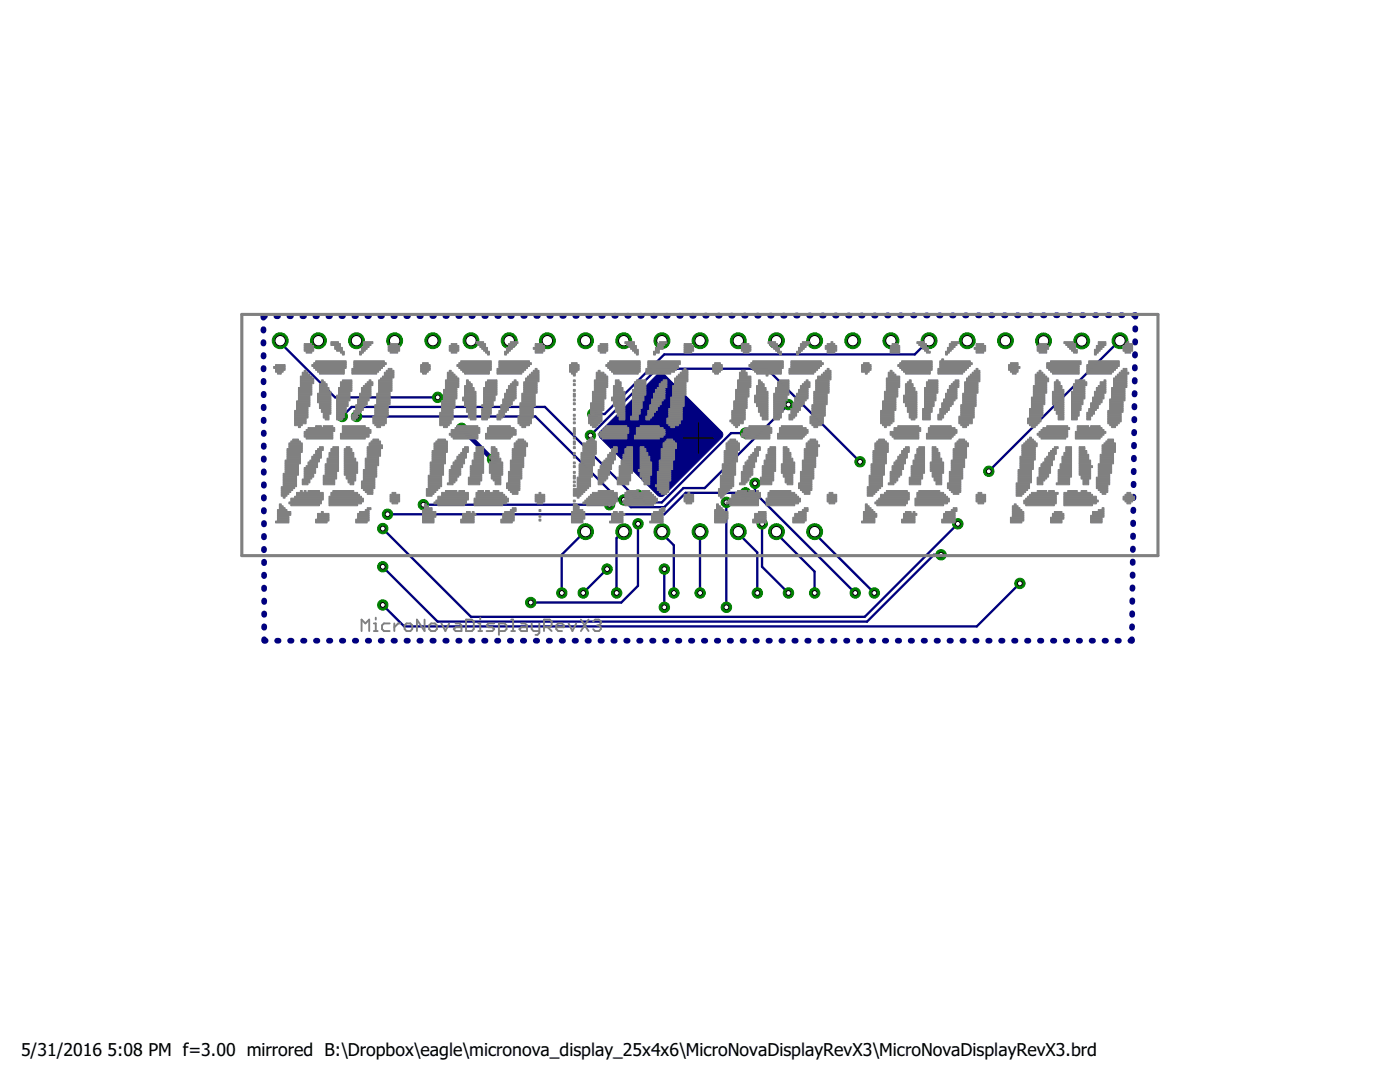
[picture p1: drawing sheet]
<svg xmlns="http://www.w3.org/2000/svg" width="279mm" height="216mm" viewBox="0 0 279 216" stroke-linecap="round" stroke-linejoin="round" font-family="sans-serif">
<defs><g id="words">
<g font-size="3.5">
<text x="4.2" y="210.7">5/31/2016</text>
<text x="21.5" y="210.7">5:08 PM f=3.00 mirrored B:\Dropbox\eagle\micronova_display_25x4x6\MicroNovaDisplayRevX3\MicroNovaDisplayRevX3.brd</text>
</g>
</g></defs>
<path d="M131.3 74.6l.5-.2 .6 .2 11.7 11.6 .2 .4-.2 .7-11.7 11.6-.4 .2-.7-.2-11.6-11.6-.2-.5 .2-.6z" fill="#000080" stroke="#000080" stroke-width=".2"/>
<g fill="none" stroke="#000080" stroke-width="1.1">
<path d="M52.6 65.7v.3M52.6 68.3v.3M52.6 70.8v.3M52.6 73.4v.3M52.6 76v.3M52.6 78.6v.3M52.9 63.1h-.3v.3M55.2 63.1h.3M57.8 63.1h.3M60.3 63.1h.4M62.9 63.1h.3M65.5 63.1h.3"/>
<path d="M68.1 63.1h.3M70.7 63.1h.3M73.3 63.1h.3M75.9 63.1h.3M78.5 63.1h.3M81.1 63.1h.3M83.7 63.1h.3M86.3 63.1h.3M88.9 63.1h.3M91.5 63.1h.3M94.1 63.1h.3M96.6 63.1h.4"/>
<path d="M99.3 63.1h.2M101.8 63.1h.4M104.4 63h.3M107 63h.3M109.6 63h.3M112.2 63h.3M114.8 63h.3M117.4 63h.3M120 63h.3M122.6 63h.3M125.2 63h.3M127.8 63h.3"/>
<path d="M130.4 63h.3M132.9 63h.4M135.6 63h.2M138.1 63h.4M140.7 63h.3M143.3 63h.3M145.9 63h.3M148.5 63h.3M151.1 63h.3M153.7 63h.3M156.3 63h.3M158.9 63h.3"/>
<path d="M161.5 63h.3M164.1 63h.3M166.7 63h.3M169.2 63h.4M171.9 63h.2M174.4 63h.4M177 62.9h.3M179.6 62.9h.3M182.2 62.9h.3M184.8 62.9h.3M187.4 62.9h.3M190 62.9h.3"/>
<path d="M192.9 62.9h-.3M195.2 62.9h.3M197.8 62.9h.3M200.4 62.9h.3M203 62.9h.3M205.5 62.9h.4M208.2 62.9h.2M210.7 62.9h.4M213.3 62.9h.3M215.9 62.9h.3M218.5 62.9h.3M221.1 62.9h.3"/>
<path d="M223.7 62.9h.3M226.3 62.9h.3v.3M226.4 78.4v.3M226.5 75.8v.3M226.5 73.2v.3M226.5 70.7v.3M226.5 68.1v.3M226.6 65.5v.3M52.6 81.2v.2M52.6 83.7v.3M52.6 86.3v.3M52.6 88.9v.3"/>
<path d="M52.6 91.5v.3M52.6 94v.3M52.7 96.6v.3M52.7 99.2v.3M226.2 99.1v.3M226.2 96.5v.3M226.3 93.9v.3M226.3 91.3v.4M226.3 88.8v.3M226.4 86.2l-.1 .3M226.4 83.6v.3M226.4 81v.3"/>
<path d="M52.7 101.8v.3M52.7 104.4v.2M52.7 106.9v.3M52.7 109.5v.3M52.7 112.1v.3M52.7 114.7v.3M52.7 117.2v.3M52.7 119.8v.3M226 119.8v.3M226 117.2v.3M226 114.6v.3M226.1 112v.3"/>
<path d="M226.1 109.5v.2M226.1 106.8v.4M226.1 104.3v.3M226.2 101.7v.3M52.7 127.6v.2h.3M52.7 122.4v.3M52.7 125v.3M55.3 127.8h.3M57.9 127.8h.3M60.5 127.8h.3M63.1 127.8h.3M65.6 127.8h.3"/>
<path d="M68.2 127.8h.3M70.8 127.8h.3M73.4 127.8h.3M76 127.8h.2M78.5 127.8h.3M81.1 127.8h.3M83.7 127.8h.3M86.3 127.8h.3M88.9 127.8h.3M91.4 127.8h.3M94 127.8h.3M96.6 127.8h.3"/>
<path d="M99.2 127.8h.3M101.7 127.8h.3M104.3 127.8h.3M106.9 127.8h.3M109.5 127.8h.3M112.1 127.8h.3M114.7 127.8h.3M117.2 127.8h.3M119.8 127.8h.3M122.4 127.8h.3M125 127.8h.3M127.6 127.8h.2"/>
<path d="M130.1 127.8h.3M132.7 127.8h.3M135.3 127.8h.3M137.9 127.8h.3M140.5 127.8h.3M143 127.8h.3M145.6 127.8h.3M148.2 127.8h.3M150.8 127.8h.3M153.4 127.8h.2M155.9 127.8h.3M158.5 127.8h.3"/>
<path d="M161.1 127.8h.3M163.7 127.8h.3M166.3 127.8h.3M168.8 127.8h.3M171.4 127.8h.3M174 127.8h.3M176.6 127.8h.3M179.2 127.8h.3M181.7 127.8h.3M184.3 127.8h.3M186.9 127.8h.3M189.5 127.8h.3"/>
<path d="M192.1 127.8h.2M194.6 127.8h.3M197.2 127.8h.3M199.8 127.8h.3M202.4 127.8h.3M205 127.8h.3M207.5 127.8h.3M210.1 127.8h.3M212.7 127.8h.3M215.3 127.8h.3M217.8 127.8h.3M220.4 127.8h.3"/>
<path d="M223 127.8h.3M225.9 127.6v.2h-.3M225.9 125v.3M226 122.4v.3"/>
</g>
<path d="M92.1 85.5l6.2 6.2" fill="none" stroke="#000080" stroke-width=".93"/>
<g fill="none" stroke="#000080" stroke-width=".47">
<path d="M55.9 68v.3l11 11h20.4M185.4 68l-2.8 2.7h-50l-11.9 11.9h-2.4M223.5 68l-26.2 26M68.3 83.1l1.9-1.9h38.6l17.6 17.6h.9l1.5 1.4h3.3l13.8-13.8h2.9M117.8 86.9l13.3-13.3h21.9l18.6 18.5M148.8 98.3h-12l-4.2 4.3h-55.3M150.7 96.4v1.9l20 20M157.3 80.7l-16.6 16.7h-4.3l-3.8 3.8h-6.7l-1.4-1.4h-1l-16.7-16.7h-35.7M84.5 100.7h37.1M116.8 106.1l-4.7 4.6v7.6M121.1 113.6l-4.7 4.7M124.5 106.1l-1.5 1.3v10.9"/>
<path d="M127.3 104.5v12.4l-3.3 3.3h-18.1M132.1 106.1v.3l2.4 2.4v9.5M132.6 113.6v7.6M139.7 106.1v12.2M144.9 100.2v21M147.3 106.1v.3l3.8 3.8v8.1M152.1 104.5v8.6l5.2 5.2M154.9 106.1v.3l7.7 7.6v4.3M162.6 106.1v.3l11.9 11.9M187.8 110.7h-1.4l-13.4 13.3h-85.7l-10.9-10.9M191.1 104.5l-18.5 18.6h-78.6l-17.6-17.6M203.5 116.4l-8.6 8.6h-114.2l-4.3-4.3"/>
</g>
<circle cx="116.9" cy="106.1" r="1.59" fill="#008000" stroke="#008000" stroke-width=".2"/>
<circle cx="116.9" cy="106.1" r="1.04" fill="#fff" stroke="#000" stroke-width=".2"/>
<circle cx="124.5" cy="106.1" r="1.59" fill="#008000" stroke="#008000" stroke-width=".2"/>
<circle cx="124.5" cy="106.1" r="1.04" fill="#fff" stroke="#000" stroke-width=".2"/>
<circle cx="132.1" cy="106.1" r="1.59" fill="#008000" stroke="#008000" stroke-width=".2"/>
<circle cx="132.1" cy="106.1" r="1.04" fill="#fff" stroke="#000" stroke-width=".2"/>
<circle cx="139.7" cy="106.1" r="1.59" fill="#008000" stroke="#008000" stroke-width=".2"/>
<circle cx="139.7" cy="106.1" r="1.04" fill="#fff" stroke="#000" stroke-width=".2"/>
<circle cx="147.3" cy="106.1" r="1.59" fill="#008000" stroke="#008000" stroke-width=".2"/>
<circle cx="147.3" cy="106.1" r="1.04" fill="#fff" stroke="#000" stroke-width=".2"/>
<circle cx="155" cy="106.1" r="1.59" fill="#008000" stroke="#008000" stroke-width=".2"/>
<circle cx="155" cy="106.1" r="1.04" fill="#fff" stroke="#000" stroke-width=".2"/>
<circle cx="162.6" cy="106.1" r="1.59" fill="#008000" stroke="#008000" stroke-width=".2"/>
<circle cx="162.6" cy="106.1" r="1.04" fill="#fff" stroke="#000" stroke-width=".2"/>
<circle cx="223.5" cy="68" r="1.59" fill="#008000" stroke="#008000" stroke-width=".2"/>
<circle cx="223.5" cy="68" r="1.04" fill="#fff" stroke="#000" stroke-width=".2"/>
<circle cx="215.9" cy="68" r="1.59" fill="#008000" stroke="#008000" stroke-width=".2"/>
<circle cx="215.9" cy="68" r="1.04" fill="#fff" stroke="#000" stroke-width=".2"/>
<circle cx="208.3" cy="68" r="1.59" fill="#008000" stroke="#008000" stroke-width=".2"/>
<circle cx="208.3" cy="68" r="1.04" fill="#fff" stroke="#000" stroke-width=".2"/>
<circle cx="200.7" cy="68" r="1.59" fill="#008000" stroke="#008000" stroke-width=".2"/>
<circle cx="200.7" cy="68" r="1.04" fill="#fff" stroke="#000" stroke-width=".2"/>
<circle cx="193" cy="68" r="1.59" fill="#008000" stroke="#008000" stroke-width=".2"/>
<circle cx="193" cy="68" r="1.04" fill="#fff" stroke="#000" stroke-width=".2"/>
<circle cx="185.4" cy="68" r="1.59" fill="#008000" stroke="#008000" stroke-width=".2"/>
<circle cx="185.4" cy="68" r="1.04" fill="#fff" stroke="#000" stroke-width=".2"/>
<circle cx="177.8" cy="68" r="1.59" fill="#008000" stroke="#008000" stroke-width=".2"/>
<circle cx="177.8" cy="68" r="1.04" fill="#fff" stroke="#000" stroke-width=".2"/>
<circle cx="170.2" cy="68" r="1.59" fill="#008000" stroke="#008000" stroke-width=".2"/>
<circle cx="170.2" cy="68" r="1.04" fill="#fff" stroke="#000" stroke-width=".2"/>
<circle cx="162.6" cy="68" r="1.59" fill="#008000" stroke="#008000" stroke-width=".2"/>
<circle cx="162.6" cy="68" r="1.04" fill="#fff" stroke="#000" stroke-width=".2"/>
<circle cx="155" cy="68" r="1.59" fill="#008000" stroke="#008000" stroke-width=".2"/>
<circle cx="155" cy="68" r="1.04" fill="#fff" stroke="#000" stroke-width=".2"/>
<circle cx="147.3" cy="68" r="1.59" fill="#008000" stroke="#008000" stroke-width=".2"/>
<circle cx="147.3" cy="68" r="1.04" fill="#fff" stroke="#000" stroke-width=".2"/>
<circle cx="139.7" cy="68" r="1.59" fill="#008000" stroke="#008000" stroke-width=".2"/>
<circle cx="139.7" cy="68" r="1.04" fill="#fff" stroke="#000" stroke-width=".2"/>
<circle cx="132.1" cy="68" r="1.59" fill="#008000" stroke="#008000" stroke-width=".2"/>
<circle cx="132.1" cy="68" r="1.04" fill="#fff" stroke="#000" stroke-width=".2"/>
<circle cx="124.5" cy="68" r="1.59" fill="#008000" stroke="#008000" stroke-width=".2"/>
<circle cx="124.5" cy="68" r="1.04" fill="#fff" stroke="#000" stroke-width=".2"/>
<circle cx="116.9" cy="68" r="1.59" fill="#008000" stroke="#008000" stroke-width=".2"/>
<circle cx="116.9" cy="68" r="1.04" fill="#fff" stroke="#000" stroke-width=".2"/>
<circle cx="109.2" cy="68" r="1.59" fill="#008000" stroke="#008000" stroke-width=".2"/>
<circle cx="109.2" cy="68" r="1.04" fill="#fff" stroke="#000" stroke-width=".2"/>
<circle cx="101.6" cy="68" r="1.59" fill="#008000" stroke="#008000" stroke-width=".2"/>
<circle cx="101.6" cy="68" r="1.04" fill="#fff" stroke="#000" stroke-width=".2"/>
<circle cx="94" cy="68" r="1.59" fill="#008000" stroke="#008000" stroke-width=".2"/>
<circle cx="94" cy="68" r="1.04" fill="#fff" stroke="#000" stroke-width=".2"/>
<circle cx="86.4" cy="68" r="1.59" fill="#008000" stroke="#008000" stroke-width=".2"/>
<circle cx="86.4" cy="68" r="1.04" fill="#fff" stroke="#000" stroke-width=".2"/>
<circle cx="78.8" cy="68" r="1.59" fill="#008000" stroke="#008000" stroke-width=".2"/>
<circle cx="78.8" cy="68" r="1.04" fill="#fff" stroke="#000" stroke-width=".2"/>
<circle cx="71.1" cy="68" r="1.59" fill="#008000" stroke="#008000" stroke-width=".2"/>
<circle cx="71.1" cy="68" r="1.04" fill="#fff" stroke="#000" stroke-width=".2"/>
<circle cx="63.5" cy="68" r="1.59" fill="#008000" stroke="#008000" stroke-width=".2"/>
<circle cx="63.5" cy="68" r="1.04" fill="#fff" stroke="#000" stroke-width=".2"/>
<circle cx="55.9" cy="68" r="1.59" fill="#008000" stroke="#008000" stroke-width=".2"/>
<circle cx="55.9" cy="68" r="1.04" fill="#fff" stroke="#000" stroke-width=".2"/>
<circle cx="98.3" cy="91.7" r="1.04" fill="#008000" stroke="#008000" stroke-width=".2"/>
<circle cx="98.3" cy="91.7" r=".49" fill="#fff" stroke="#000" stroke-width=".2"/>
<circle cx="92.1" cy="85.5" r="1.04" fill="#008000" stroke="#008000" stroke-width=".2"/>
<circle cx="92.1" cy="85.5" r=".49" fill="#fff" stroke="#000" stroke-width=".2"/>
<circle cx="124.5" cy="99.8" r="1.04" fill="#008000" stroke="#008000" stroke-width=".2"/>
<circle cx="124.5" cy="99.8" r=".49" fill="#fff" stroke="#000" stroke-width=".2"/>
<circle cx="71.2" cy="83.1" r="1.04" fill="#008000" stroke="#008000" stroke-width=".2"/>
<circle cx="71.2" cy="83.1" r=".49" fill="#fff" stroke="#000" stroke-width=".2"/>
<circle cx="157.4" cy="80.7" r="1.04" fill="#008000" stroke="#008000" stroke-width=".2"/>
<circle cx="157.4" cy="80.7" r=".49" fill="#fff" stroke="#000" stroke-width=".2"/>
<circle cx="127.3" cy="98.8" r="1.04" fill="#008000" stroke="#008000" stroke-width=".2"/>
<circle cx="127.3" cy="98.8" r=".49" fill="#fff" stroke="#000" stroke-width=".2"/>
<circle cx="68.3" cy="83.1" r="1.04" fill="#008000" stroke="#008000" stroke-width=".2"/>
<circle cx="68.3" cy="83.1" r=".49" fill="#fff" stroke="#000" stroke-width=".2"/>
<circle cx="148.8" cy="86.4" r="1.04" fill="#008000" stroke="#008000" stroke-width=".2"/>
<circle cx="148.8" cy="86.4" r=".49" fill="#fff" stroke="#000" stroke-width=".2"/>
<circle cx="171.6" cy="92.1" r="1.04" fill="#008000" stroke="#008000" stroke-width=".2"/>
<circle cx="171.6" cy="92.1" r=".49" fill="#fff" stroke="#000" stroke-width=".2"/>
<circle cx="117.8" cy="86.9" r="1.04" fill="#008000" stroke="#008000" stroke-width=".2"/>
<circle cx="117.8" cy="86.9" r=".49" fill="#fff" stroke="#000" stroke-width=".2"/>
<circle cx="187.8" cy="110.7" r="1.04" fill="#008000" stroke="#008000" stroke-width=".2"/>
<circle cx="187.8" cy="110.7" r=".49" fill="#fff" stroke="#000" stroke-width=".2"/>
<circle cx="76.4" cy="113.1" r="1.04" fill="#008000" stroke="#008000" stroke-width=".2"/>
<circle cx="76.4" cy="113.1" r=".49" fill="#fff" stroke="#000" stroke-width=".2"/>
<circle cx="203.5" cy="116.4" r="1.04" fill="#008000" stroke="#008000" stroke-width=".2"/>
<circle cx="203.5" cy="116.4" r=".49" fill="#fff" stroke="#000" stroke-width=".2"/>
<circle cx="76.4" cy="120.7" r="1.04" fill="#008000" stroke="#008000" stroke-width=".2"/>
<circle cx="76.4" cy="120.7" r=".49" fill="#fff" stroke="#000" stroke-width=".2"/>
<circle cx="162.6" cy="118.3" r="1.04" fill="#008000" stroke="#008000" stroke-width=".2"/>
<circle cx="162.6" cy="118.3" r=".49" fill="#fff" stroke="#000" stroke-width=".2"/>
<circle cx="151.2" cy="118.3" r="1.04" fill="#008000" stroke="#008000" stroke-width=".2"/>
<circle cx="151.2" cy="118.3" r=".49" fill="#fff" stroke="#000" stroke-width=".2"/>
<circle cx="139.7" cy="118.3" r="1.04" fill="#008000" stroke="#008000" stroke-width=".2"/>
<circle cx="139.7" cy="118.3" r=".49" fill="#fff" stroke="#000" stroke-width=".2"/>
<circle cx="134.5" cy="118.3" r="1.04" fill="#008000" stroke="#008000" stroke-width=".2"/>
<circle cx="134.5" cy="118.3" r=".49" fill="#fff" stroke="#000" stroke-width=".2"/>
<circle cx="123.1" cy="118.3" r="1.04" fill="#008000" stroke="#008000" stroke-width=".2"/>
<circle cx="123.1" cy="118.3" r=".49" fill="#fff" stroke="#000" stroke-width=".2"/>
<circle cx="112.1" cy="118.3" r="1.04" fill="#008000" stroke="#008000" stroke-width=".2"/>
<circle cx="112.1" cy="118.3" r=".49" fill="#fff" stroke="#000" stroke-width=".2"/>
<circle cx="121.2" cy="113.6" r="1.04" fill="#008000" stroke="#008000" stroke-width=".2"/>
<circle cx="121.2" cy="113.6" r=".49" fill="#fff" stroke="#000" stroke-width=".2"/>
<circle cx="116.4" cy="118.3" r="1.04" fill="#008000" stroke="#008000" stroke-width=".2"/>
<circle cx="116.4" cy="118.3" r=".49" fill="#fff" stroke="#000" stroke-width=".2"/>
<circle cx="152.1" cy="104.5" r="1.04" fill="#008000" stroke="#008000" stroke-width=".2"/>
<circle cx="152.1" cy="104.5" r=".49" fill="#fff" stroke="#000" stroke-width=".2"/>
<circle cx="157.4" cy="118.3" r="1.04" fill="#008000" stroke="#008000" stroke-width=".2"/>
<circle cx="157.4" cy="118.3" r=".49" fill="#fff" stroke="#000" stroke-width=".2"/>
<circle cx="150.7" cy="96.4" r="1.04" fill="#008000" stroke="#008000" stroke-width=".2"/>
<circle cx="150.7" cy="96.4" r=".49" fill="#fff" stroke="#000" stroke-width=".2"/>
<circle cx="170.7" cy="118.3" r="1.04" fill="#008000" stroke="#008000" stroke-width=".2"/>
<circle cx="170.7" cy="118.3" r=".49" fill="#fff" stroke="#000" stroke-width=".2"/>
<circle cx="121.6" cy="100.7" r="1.04" fill="#008000" stroke="#008000" stroke-width=".2"/>
<circle cx="121.6" cy="100.7" r=".49" fill="#fff" stroke="#000" stroke-width=".2"/>
<circle cx="84.5" cy="100.7" r="1.04" fill="#008000" stroke="#008000" stroke-width=".2"/>
<circle cx="84.5" cy="100.7" r=".49" fill="#fff" stroke="#000" stroke-width=".2"/>
<circle cx="148.8" cy="98.3" r="1.04" fill="#008000" stroke="#008000" stroke-width=".2"/>
<circle cx="148.8" cy="98.3" r=".49" fill="#fff" stroke="#000" stroke-width=".2"/>
<circle cx="77.3" cy="102.6" r="1.04" fill="#008000" stroke="#008000" stroke-width=".2"/>
<circle cx="77.3" cy="102.6" r=".49" fill="#fff" stroke="#000" stroke-width=".2"/>
<circle cx="191.2" cy="104.5" r="1.04" fill="#008000" stroke="#008000" stroke-width=".2"/>
<circle cx="191.2" cy="104.5" r=".49" fill="#fff" stroke="#000" stroke-width=".2"/>
<circle cx="76.4" cy="105.5" r="1.04" fill="#008000" stroke="#008000" stroke-width=".2"/>
<circle cx="76.4" cy="105.5" r=".49" fill="#fff" stroke="#000" stroke-width=".2"/>
<circle cx="87.4" cy="79.3" r="1.04" fill="#008000" stroke="#008000" stroke-width=".2"/>
<circle cx="87.4" cy="79.3" r=".49" fill="#fff" stroke="#000" stroke-width=".2"/>
<circle cx="118.3" cy="82.6" r="1.04" fill="#008000" stroke="#008000" stroke-width=".2"/>
<circle cx="118.3" cy="82.6" r=".49" fill="#fff" stroke="#000" stroke-width=".2"/>
<circle cx="174.5" cy="118.3" r="1.04" fill="#008000" stroke="#008000" stroke-width=".2"/>
<circle cx="174.5" cy="118.3" r=".49" fill="#fff" stroke="#000" stroke-width=".2"/>
<circle cx="132.6" cy="113.6" r="1.04" fill="#008000" stroke="#008000" stroke-width=".2"/>
<circle cx="132.6" cy="113.6" r=".49" fill="#fff" stroke="#000" stroke-width=".2"/>
<circle cx="132.6" cy="121.2" r="1.04" fill="#008000" stroke="#008000" stroke-width=".2"/>
<circle cx="132.6" cy="121.2" r=".49" fill="#fff" stroke="#000" stroke-width=".2"/>
<circle cx="127.3" cy="104.5" r="1.04" fill="#008000" stroke="#008000" stroke-width=".2"/>
<circle cx="127.3" cy="104.5" r=".49" fill="#fff" stroke="#000" stroke-width=".2"/>
<circle cx="105.9" cy="120.2" r="1.04" fill="#008000" stroke="#008000" stroke-width=".2"/>
<circle cx="105.9" cy="120.2" r=".49" fill="#fff" stroke="#000" stroke-width=".2"/>
<circle cx="145" cy="100.2" r="1.04" fill="#008000" stroke="#008000" stroke-width=".2"/>
<circle cx="145" cy="100.2" r=".49" fill="#fff" stroke="#000" stroke-width=".2"/>
<circle cx="145" cy="121.2" r="1.04" fill="#008000" stroke="#008000" stroke-width=".2"/>
<circle cx="145" cy="121.2" r=".49" fill="#fff" stroke="#000" stroke-width=".2"/>
<circle cx="197.3" cy="94" r="1.04" fill="#008000" stroke="#008000" stroke-width=".2"/>
<circle cx="197.3" cy="94" r=".49" fill="#fff" stroke="#000" stroke-width=".2"/>
<g fill="none" stroke="#808080" stroke-width=".38">
<path d="M72.2 125.9v-2.3l.7 .8 .8-.8v2.3M74.6 124.4h.4v1.5M74.6 125.9h.8M75 123.3v.3M77.8 124.4h-1.2l-.4 .4v.7l.4 .4h1.2M78.7 124.4v1.5M79.8 124.4h-.3l-.8 .8M81.1 124.4h.8l.4 .4v.7l-.4 .4h-.8l-.3-.4v-.7zM84.7 123.6v2.3l-1.5-2.3v2.3M85.6 124.8l.4-.4h.8l.4 .4v.7l-.4 .4h-.8l-.4-.4zM88.1 124.4l.8 1.5 .7-1.5M90.9 124.4h.8l.4 .4v1.1h-1.2l-.3-.4 .3-.3h1.2"/>
<path d="M93 123.6h1.2l.4 .4v1.5l-.4 .4h-1.2zM95.5 124.4h.3v1.5M95.5 125.9h.7M95.8 123.3v.3M98.6 124.4h-1.1l-.4 .4 .4 .4h.8l.3 .3-.3 .4h-1.2M99.6 125.9h1.1l.4-.4v-.7l-.4-.4h-1.1v2.3M102 125.9h.8M102 123.6h.4v2.3M104 124.4h.8l.4 .4v1.1h-1.2l-.3-.4 .3-.3h1.2M106.1 124.4v1.1l.4 .4h1.1M107.6 124.4v1.9l-.3 .4h-.4M108.6 125.2h1.1l.4-.4v-.8l-.4-.4h-1.1v2.3"/>
<path d="M109.3 125.2l.8 .7M111 125.2h1.5v-.4l-.3-.4h-.8l-.4 .4v.7l.4 .4h.8M113.5 124.4l.7 1.5 .8-1.5M115.9 123.6l1.6 2.3M117.5 123.6l-1.6 2.3M118.4 124l.4-.4h.7l.4 .4v.4l-.4 .4M119.1 124.8h.4M119.5 124.8l.4 .4v.3l-.4 .4h-.7l-.4-.4"/>
</g>
<path d="M48.3 62.7h182.8v48.2h-182.8z" fill="none" stroke="#808080" stroke-width=".61"/>
<g fill="#808080" stroke="#808080" stroke-width=".2">
<path d="M55 104h2.7v.4h-2.7z"/>
<path d="M63 104h2.3v.4h-2.3z"/>
<path d="M71 104h2.3v.4h-2.3z"/>
<path d="M84.3 104h2.3v.4h-2.3z"/>
<path d="M91.9 104h2.7v.4h-2.7z"/>
<path d="M99.9 104h2.3v.4h-2.3z"/>
<path d="M114 104h2.3v.4h-2.3z"/>
<path d="M121.7 104h2.6v.4h-2.6z"/>
<path d="M129.7 104h2.6v.4h-2.6z"/>
<path d="M142.6 104h2.3v.4h-2.3z"/>
<path d="M150.2 104h2.7v.4h-2.7z"/>
<path d="M158.2 104h2.3v.4h-2.3z"/>
<path d="M171.9 104h2.7v.4h-2.7z"/>
<path d="M179.9 104h2.7v.4h-2.7z"/>
<path d="M187.9 104h2.7v.4h-2.7z"/>
<path d="M201.7 104h2.2v.4h-2.2z"/>
<path d="M209.7 104h2.2v.4h-2.2z"/>
<path d="M217.7 104h2.2v.4h-2.2z"/>
<path d="M55.4 103.6h2.3v.4h-2.3z"/>
<path d="M63 103.6h2.7v.4h-2.7z"/>
<path d="M71 103.6h2.7v.4h-2.7z"/>
<path d="M84.3 103.6h2.3v.4h-2.3z"/>
<path d="M91.9 103.6h2.7v.4h-2.7z"/>
<path d="M99.9 103.6h2.7v.4h-2.7z"/>
<path d="M107.6 103.6h.3v.4h-.3z"/>
<path d="M114 103.6h2.3v.4h-2.3z"/>
<path d="M122 103.6h2.3v.4h-2.3z"/>
<path d="M130 103.6h2.3v.4h-2.3z"/>
<path d="M142.6 103.6h2.3v.4h-2.3z"/>
<path d="M150.2 103.6h2.7v.4h-2.7z"/>
<path d="M158.2 103.6h2.7v.4h-2.7z"/>
<path d="M172.3 103.6h2.3v.4h-2.3z"/>
<path d="M179.9 103.6h2.7v.4h-2.7z"/>
<path d="M187.9 103.6h2.7v.4h-2.7z"/>
<path d="M201.7 103.6h2.6v.4h-2.6z"/>
<path d="M209.7 103.6h2.2v.4h-2.2z"/>
<path d="M217.7 103.6h2.2v.4h-2.2z"/>
<path d="M55.4 103.2h2.3v.4h-2.3z"/>
<path d="M63.4 103.2h2.3v.4h-2.3z"/>
<path d="M71.4 103.2h2.3v.4h-2.3z"/>
<path d="M84.3 103.2h2.3v.4h-2.3z"/>
<path d="M92.3 103.2h2.3v.4h-2.3z"/>
<path d="M100.3 103.2h2.3v.4h-2.3z"/>
<path d="M114 103.2h2.7v.4h-2.7z"/>
<path d="M122 103.2h2.3v.4h-2.3z"/>
<path d="M130 103.2h2.3v.4h-2.3z"/>
<path d="M142.6 103.2h2.7v.4h-2.7z"/>
<path d="M150.6 103.2h2.3v.4h-2.3z"/>
<path d="M158.2 103.2h2.7v.4h-2.7z"/>
<path d="M172.3 103.2h2.3v.4h-2.3z"/>
<path d="M180.3 103.2h2.3v.4h-2.3z"/>
<path d="M188.3 103.2h2.3v.4h-2.3z"/>
<path d="M201.7 103.2h2.6v.4h-2.6z"/>
<path d="M209.7 103.2h2.6v.4h-2.6z"/>
<path d="M217.7 103.2h2.2v.4h-2.2z"/>
<path d="M55.4 102.8h2.3v.4h-2.3z"/>
<path d="M63.4 102.8h2.3v.4h-2.3z"/>
<path d="M71.4 102.8h2.3v.4h-2.3z"/>
<path d="M84.3 102.8h2.7v.4h-2.7z"/>
<path d="M92.3 102.8h2.3v.4h-2.3z"/>
<path d="M100.3 102.8h2.3v.4h-2.3z"/>
<path d="M107.6 102.8h.3v.4h-.3z"/>
<path d="M114 102.8h2.7v.4h-2.7z"/>
<path d="M122 102.8h2.3v.4h-2.3z"/>
<path d="M130 102.8h2.3v.4h-2.3z"/>
<path d="M142.6 102.8h2.7v.4h-2.7z"/>
<path d="M150.6 102.8h2.3v.4h-2.3z"/>
<path d="M158.6 102.8h2.3v.4h-2.3z"/>
<path d="M172.3 102.8h2.7v.4h-2.7z"/>
<path d="M180.3 102.8h2.3v.4h-2.3z"/>
<path d="M188.3 102.8h2.3v.4h-2.3z"/>
<path d="M202 102.8h2.3v.4h-2.3z"/>
<path d="M210 102.8h2.3v.4h-2.3z"/>
<path d="M217.7 102.8h2.6v.4h-2.6z"/>
<path d="M55.4 102.4h2.6v.4h-2.6z"/>
<path d="M63.4 102.4h2.3v.4h-2.3z"/>
<path d="M71.4 102.4h2.3v.4h-2.3z"/>
<path d="M84.3 102.4h2.7v.4h-2.7z"/>
<path d="M92.3 102.4h2.7v.4h-2.7z"/>
<path d="M100.3 102.4h2.3v.4h-2.3z"/>
<path d="M114 102.4h2.7v.4h-2.7z"/>
<path d="M122 102.4h2.7v.4h-2.7z"/>
<path d="M130 102.4h2.3v.4h-2.3z"/>
<path d="M142.6 102.4h2.7v.4h-2.7z"/>
<path d="M150.6 102.4h2.3v.4h-2.3z"/>
<path d="M158.6 102.4h2.3v.4h-2.3z"/>
<path d="M172.3 102.4h2.7v.4h-2.7z"/>
<path d="M180.3 102.4h2.7v.4h-2.7z"/>
<path d="M188.3 102.4h2.3v.4h-2.3z"/>
<path d="M202 102.4h2.3v.4h-2.3z"/>
<path d="M210 102.4h2.3v.4h-2.3z"/>
<path d="M218 102.4h2.3v.4h-2.3z"/>
<path d="M55.4 102.1h2.6v.3h-2.6z"/>
<path d="M64.1 102.1h.4v.3h-.4z"/>
<path d="M71.8 102.1h1.9v.3h-1.9z"/>
<path d="M84.3 102.1h2.7v.3h-2.7z"/>
<path d="M93.1 102.1h.8v.3h-.8z"/>
<path d="M94.2 102.1h.4v.3h-.4z"/>
<path d="M100.7 102.1h1.9v.3h-1.9z"/>
<path d="M114 102.1h2.7v.3h-2.7z"/>
<path d="M122.4 102.1h.8v.3h-.8z"/>
<path d="M123.6 102.1h.7v.3h-.7z"/>
<path d="M130.4 102.1h1.9v.3h-1.9z"/>
<path d="M142.6 102.1h2.7v.3h-2.7z"/>
<path d="M151.4 102.1h1.5v.3h-1.5z"/>
<path d="M159.4 102.1h1.5v.3h-1.5z"/>
<path d="M172.3 102.1h2.3v.3h-2.3z"/>
<path d="M180.7 102.1h1.1v.3h-1.1z"/>
<path d="M182.2 102.1h.4v.3h-.4z"/>
<path d="M188.7 102.1h1.9v.3h-1.9z"/>
<path d="M202 102.1h2.3v.3h-2.3z"/>
<path d="M210.4 102.1h1.5v.3h-1.5z"/>
<path d="M218 102.1h2.3v.3h-2.3z"/>
<path d="M55.4 101.7h1.9v.4h-1.9z"/>
<path d="M72.9 101.7h.8v.4h-.8z"/>
<path d="M84.3 101.7h1.9v.4h-1.9z"/>
<path d="M101.9 101.7h1.1v.4h-1.1z"/>
<path d="M107.6 101.7h.3v.4h-.3z"/>
<path d="M114.4 101.7h1.9v.4h-1.9z"/>
<path d="M131.6 101.7h1.1v.4h-1.1z"/>
<path d="M142.6 101.7h1.9v.4h-1.9z"/>
<path d="M160.1 101.7h1.2v.4h-1.2z"/>
<path d="M172.7 101.7h1.5v.4h-1.5z"/>
<path d="M189.8 101.7h1.2v.4h-1.2z"/>
<path d="M202 101.7h1.9v.4h-1.9z"/>
<path d="M219.2 101.7h1.1v.4h-1.1z"/>
<path d="M55.8 101.3h1.1v.4h-1.1z"/>
<path d="M73.3 101.3h.7v.4h-.7z"/>
<path d="M84.7 101.3h1.5v.4h-1.5z"/>
<path d="M102.2 101.3h.8v.4h-.8z"/>
<path d="M114.4 101.3h1.2v.4h-1.2z"/>
<path d="M132 101.3h.7v.4h-.7z"/>
<path d="M143 101.3h1.1v.4h-1.1z"/>
<path d="M160.5 101.3h.8v.4h-.8z"/>
<path d="M172.7 101.3h1.1v.4h-1.1z"/>
<path d="M190.2 101.3h.8v.4h-.8z"/>
<path d="M202 101.3h1.6v.4h-1.6z"/>
<path d="M219.9 101.3h.4v.4h-.4z"/>
<path d="M55.8 100.9h.7v.4h-.7z"/>
<path d="M84.7 100.9h.8v.4h-.8z"/>
<path d="M114.4 100.9h1.2v.4h-1.2z"/>
<path d="M143 100.9h.8v.4h-.8z"/>
<path d="M172.7 100.9h.8v.4h-.8z"/>
<path d="M202 100.9h1.2v.4h-1.2z"/>
<path d="M55.8 100.5h.3v.4h-.3z"/>
<path d="M58 100.5h5.8v.4h-5.8z"/>
<path d="M65.7 100.5h5.7v.4h-5.7z"/>
<path d="M84.7 100.5h.4v.4h-.4z"/>
<path d="M87.4 100.5h5.3v.4h-5.3z"/>
<path d="M94.6 100.5h5.7v.4h-5.7z"/>
<path d="M114.4 100.5h.8v.4h-.8z"/>
<path d="M117.1 100.5h5.3v.4h-5.3z"/>
<path d="M124.7 100.5h5.7v.4h-5.7z"/>
<path d="M143 100.5h.4v.4h-.4z"/>
<path d="M145.7 100.5h5.7v.4h-5.7z"/>
<path d="M152.9 100.5h5.7v.4h-5.7z"/>
<path d="M172.7 100.5h.4v.4h-.4z"/>
<path d="M175 100.5h5.7v.4h-5.7z"/>
<path d="M182.6 100.5h5.7v.4h-5.7z"/>
<path d="M202.4 100.5h.4v.4h-.4z"/>
<path d="M204.7 100.5h5.7v.4h-5.7z"/>
<path d="M212.3 100.5h5.7v.4h-5.7z"/>
<path d="M57.7 100.2h6.4v.3h-6.4z"/>
<path d="M65.7 100.2h6.4v.3h-6.4z"/>
<path d="M78.2 100.2h1.2v.3h-1.2z"/>
<path d="M86.6 100.2h6.5v.3h-6.5z"/>
<path d="M94.6 100.2h6.5v.3h-6.5z"/>
<path d="M107.2 100.2h1.1v.3h-1.1z"/>
<path d="M116.3 100.2h6.5v.3h-6.5z"/>
<path d="M124.3 100.2h6.5v.3h-6.5z"/>
<path d="M136.9 100.2h1.1v.3h-1.1z"/>
<path d="M144.9 100.2h6.5v.3h-6.5z"/>
<path d="M152.9 100.2h6.5v.3h-6.5z"/>
<path d="M165.5 100.2h1.1v.3h-1.1z"/>
<path d="M174.6 100.2h6.5v.3h-6.5z"/>
<path d="M182.6 100.2h6.5v.3h-6.5z"/>
<path d="M195.2 100.2h1.1v.3h-1.1z"/>
<path d="M204.3 100.2h6.5v.3h-6.5z"/>
<path d="M212.3 100.2h6.5v.3h-6.5z"/>
<path d="M224.9 100.2h.8v.3h-.8z"/>
<path d="M58 99.8h6.1v.4h-6.1z"/>
<path d="M65.7 99.8h6.8v.4h-6.8z"/>
<path d="M77.9 99.8h1.9v.4h-1.9z"/>
<path d="M87 99.8h6.1v.4h-6.1z"/>
<path d="M94.6 99.8h6.9v.4h-6.9z"/>
<path d="M106.8 99.8h1.9v.4h-1.9z"/>
<path d="M114.4 99.8h.4v.4h-.4z"/>
<path d="M116.7 99.8h6.5v.4h-6.5z"/>
<path d="M124.3 99.8h6.9v.4h-6.9z"/>
<path d="M136.5 99.8h1.9v.4h-1.9z"/>
<path d="M145.3 99.8h6.1v.4h-6.1z"/>
<path d="M152.9 99.8h6.8v.4h-6.8z"/>
<path d="M165.1 99.8h1.9v.4h-1.9z"/>
<path d="M175 99.8h6.1v.4h-6.1z"/>
<path d="M182.6 99.8h6.9v.4h-6.9z"/>
<path d="M194.8 99.8h1.9v.4h-1.9z"/>
<path d="M204.3 99.8h6.5v.4h-6.5z"/>
<path d="M212.3 99.8h6.9v.4h-6.9z"/>
<path d="M224.5 99.8h1.5v.4h-1.5z"/>
<path d="M58 99.4h6.5v.4h-6.5z"/>
<path d="M65.7 99.4h6.8v.4h-6.8z"/>
<path d="M77.9 99.4h1.9v.4h-1.9z"/>
<path d="M87.4 99.4h6.1v.4h-6.1z"/>
<path d="M94.6 99.4h6.9v.4h-6.9z"/>
<path d="M106.8 99.4h1.9v.4h-1.9z"/>
<path d="M117.1 99.4h6.1v.4h-6.1z"/>
<path d="M124.7 99.4h6.5v.4h-6.5z"/>
<path d="M136.5 99.4h1.9v.4h-1.9z"/>
<path d="M145.7 99.4h5.7v.4h-5.7z"/>
<path d="M152.9 99.4h6.8v.4h-6.8z"/>
<path d="M165.1 99.4h1.9v.4h-1.9z"/>
<path d="M175.4 99.4h6.1v.4h-6.1z"/>
<path d="M182.6 99.4h6.9v.4h-6.9z"/>
<path d="M194.8 99.4h1.9v.4h-1.9z"/>
<path d="M204.7 99.4h6.1v.4h-6.1z"/>
<path d="M212.3 99.4h6.5v.4h-6.5z"/>
<path d="M224.1 99.4h2.3v.4h-2.3z"/>
<path d="M56.5 99h.4v.4h-.4z"/>
<path d="M58.8 99h5.7v.4h-5.7z"/>
<path d="M65.7 99h6.4v.4h-6.4z"/>
<path d="M77.9 99h1.9v.4h-1.9z"/>
<path d="M87.4 99h6.1v.4h-6.1z"/>
<path d="M95 99h6.1v.4h-6.1z"/>
<path d="M106.8 99h1.9v.4h-1.9z"/>
<path d="M115.2 99h.4v.4h-.4z"/>
<path d="M117.5 99h5.7v.4h-5.7z"/>
<path d="M124.7 99h6.1v.4h-6.1z"/>
<path d="M136.5 99h1.9v.4h-1.9z"/>
<path d="M143.8 99h.3v.4h-.3z"/>
<path d="M146 99h5.8v.4h-5.8z"/>
<path d="M153.3 99h6.1v.4h-6.1z"/>
<path d="M165.1 99h1.9v.4h-1.9z"/>
<path d="M175.7 99h5.8v.4h-5.8z"/>
<path d="M183 99h6.1v.4h-6.1z"/>
<path d="M194.8 99h1.9v.4h-1.9z"/>
<path d="M205.1 99h5.7v.4h-5.7z"/>
<path d="M212.3 99h6.5v.4h-6.5z"/>
<path d="M224.1 99h2.3v.4h-2.3z"/>
<path d="M56.1 98.6h1.2v.4h-1.2z"/>
<path d="M59.2 98.6h5.3v.4h-5.3z"/>
<path d="M66 98.6h5.8v.4h-5.8z"/>
<path d="M77.9 98.6h1.9v.4h-1.9z"/>
<path d="M85.1 98.6h1.1v.4h-1.1z"/>
<path d="M88.1 98.6h5.4v.4h-5.4z"/>
<path d="M95 98.6h5.7v.4h-5.7z"/>
<path d="M106.8 98.6h1.9v.4h-1.9z"/>
<path d="M114.4 98.6h1.6v.4h-1.6z"/>
<path d="M117.9 98.6h5.3v.4h-5.3z"/>
<path d="M124.7 98.6h5.7v.4h-5.7z"/>
<path d="M136.5 98.6h1.9v.4h-1.9z"/>
<path d="M143.4 98.6h1.1v.4h-1.1z"/>
<path d="M146 98.6h5.8v.4h-5.8z"/>
<path d="M153.3 98.6h5.7v.4h-5.7z"/>
<path d="M165.1 98.6h1.9v.4h-1.9z"/>
<path d="M173.1 98.6h1.1v.4h-1.1z"/>
<path d="M175.7 98.6h5.8v.4h-5.8z"/>
<path d="M183 98.6h5.7v.4h-5.7z"/>
<path d="M194.8 98.6h1.9v.4h-1.9z"/>
<path d="M202.8 98.6h1.1v.4h-1.1z"/>
<path d="M205.5 98.6h5.3v.4h-5.3z"/>
<path d="M212.3 98.6h5.7v.4h-5.7z"/>
<path d="M224.5 98.6h1.5v.4h-1.5z"/>
<path d="M56.1 98.3h1.6v.3h-1.6z"/>
<path d="M59.2 98.3h5.3v.3h-5.3z"/>
<path d="M66 98.3h5.4v.3h-5.4z"/>
<path d="M73.3 98.3h1.1v.3h-1.1z"/>
<path d="M78.2 98.3h.8v.3h-.8z"/>
<path d="M85.1 98.3h1.5v.3h-1.5z"/>
<path d="M88.1 98.3h5.4v.3h-5.4z"/>
<path d="M95 98.3h5.3v.3h-5.3z"/>
<path d="M102.2 98.3h1.2v.3h-1.2z"/>
<path d="M107.6 98.3h.3v.3h-.3z"/>
<path d="M114.4 98.3h1.9v.3h-1.9z"/>
<path d="M118.2 98.3h5v.3h-5z"/>
<path d="M124.7 98.3h5.3v.3h-5.3z"/>
<path d="M132 98.3h1.1v.3h-1.1z"/>
<path d="M137.3 98.3h.4v.3h-.4z"/>
<path d="M143.4 98.3h1.5v.3h-1.5z"/>
<path d="M146.8 98.3h5v.3h-5z"/>
<path d="M153.3 98.3h5.3v.3h-5.3z"/>
<path d="M160.5 98.3h1.1v.3h-1.1z"/>
<path d="M165.5 98.3h.7v.3h-.7z"/>
<path d="M173.1 98.3h1.5v.3h-1.5z"/>
<path d="M176.5 98.3h5v.3h-5z"/>
<path d="M183 98.3h5.3v.3h-5.3z"/>
<path d="M190.2 98.3h1.2v.3h-1.2z"/>
<path d="M195.2 98.3h.7v.3h-.7z"/>
<path d="M202.8 98.3h1.5v.3h-1.5z"/>
<path d="M205.8 98.3h5.4v.3h-5.4z"/>
<path d="M212.3 98.3h5.4v.3h-5.4z"/>
<path d="M219.9 98.3h.8v.3h-.8z"/>
<path d="M224.9 98.3h.8v.3h-.8z"/>
<path d="M56.1 97.9h1.9v.4h-1.9z"/>
<path d="M59.9 97.9h.4v.4h-.4z"/>
<path d="M60.7 97.9h.4v.4h-.4z"/>
<path d="M61.5 97.9h2.3v.4h-2.3z"/>
<path d="M66.4 97.9h4.2v.4h-4.2z"/>
<path d="M72.9 97.9h1.5v.4h-1.5z"/>
<path d="M85.1 97.9h1.9v.4h-1.9z"/>
<path d="M88.9 97.9h2.3v.4h-2.3z"/>
<path d="M91.6 97.9h1.1v.4h-1.1z"/>
<path d="M95.4 97.9h1.1v.4h-1.1z"/>
<path d="M96.9 97.9h.8v.4h-.8z"/>
<path d="M98.4 97.9h1.2v.4h-1.2z"/>
<path d="M101.9 97.9h1.5v.4h-1.5z"/>
<path d="M114.4 97.9h2.3v.4h-2.3z"/>
<path d="M119.4 97.9h3v.4h-3z"/>
<path d="M125.1 97.9h2.3v.4h-2.3z"/>
<path d="M128.1 97.9h1.6v.4h-1.6z"/>
<path d="M131.6 97.9h1.9v.4h-1.9z"/>
<path d="M143.4 97.9h1.9v.4h-1.9z"/>
<path d="M147.2 97.9h1.9v.4h-1.9z"/>
<path d="M149.5 97.9h1.1v.4h-1.1z"/>
<path d="M151 97.9h.4v.4h-.4z"/>
<path d="M153.6 97.9h4.2v.4h-4.2z"/>
<path d="M160.1 97.9h1.5v.4h-1.5z"/>
<path d="M173.1 97.9h1.9v.4h-1.9z"/>
<path d="M176.9 97.9h4.2v.4h-4.2z"/>
<path d="M183.4 97.9h4.2v.4h-4.2z"/>
<path d="M189.8 97.9h1.9v.4h-1.9z"/>
<path d="M202.8 97.9h1.9v.4h-1.9z"/>
<path d="M207 97.9h1.9v.4h-1.9z"/>
<path d="M209.3 97.9h1.1v.4h-1.1z"/>
<path d="M213.1 97.9h1.9v.4h-1.9z"/>
<path d="M215.8 97.9h1.1v.4h-1.1z"/>
<path d="M219.6 97.9h1.5v.4h-1.5z"/>
<path d="M56.1 97.5h2.3v.4h-2.3z"/>
<path d="M72.5 97.5h1.9v.4h-1.9z"/>
<path d="M85.1 97.5h2.3v.4h-2.3z"/>
<path d="M101.5 97.5h2.3v.4h-2.3z"/>
<path d="M114.4 97.5h2.7v.4h-2.7z"/>
<path d="M131.2 97.5h2.3v.4h-2.3z"/>
<path d="M143.4 97.5h2.3v.4h-2.3z"/>
<path d="M159.7 97.5h2.3v.4h-2.3z"/>
<path d="M173.1 97.5h2.3v.4h-2.3z"/>
<path d="M189.5 97.5h2.2v.4h-2.2z"/>
<path d="M202.8 97.5h2.3v.4h-2.3z"/>
<path d="M219.2 97.5h1.9v.4h-1.9z"/>
<path d="M56.1 97.1h2.7v.4h-2.7z"/>
<path d="M72.1 97.1h2.7v.4h-2.7z"/>
<path d="M85.5 97.1h2.3v.4h-2.3z"/>
<path d="M101.1 97.1h2.7v.4h-2.7z"/>
<path d="M115.2 97.1h2.3v.4h-2.3z"/>
<path d="M131.2 97.1h2.3v.4h-2.3z"/>
<path d="M143.8 97.1h2.2v.4h-2.2z"/>
<path d="M159.4 97.1h2.6v.4h-2.6z"/>
<path d="M173.1 97.1h2.6v.4h-2.6z"/>
<path d="M189.1 97.1h2.6v.4h-2.6z"/>
<path d="M202.8 97.1h2.7v.4h-2.7z"/>
<path d="M218.8 97.1h2.3v.4h-2.3z"/>
<path d="M56.5 96.7h2.7v.4h-2.7z"/>
<path d="M72.1 96.7h2.7v.4h-2.7z"/>
<path d="M85.5 96.7h2.6v.4h-2.6z"/>
<path d="M101.1 96.7h2.7v.4h-2.7z"/>
<path d="M114.4 96.7h.4v.4h-.4z"/>
<path d="M115.2 96.7h2.7v.4h-2.7z"/>
<path d="M130.8 96.7h2.7v.4h-2.7z"/>
<path d="M143.8 96.7h2.6v.4h-2.6z"/>
<path d="M159.4 96.7h2.6v.4h-2.6z"/>
<path d="M173.5 96.7h2.6v.4h-2.6z"/>
<path d="M189.1 96.7h2.6v.4h-2.6z"/>
<path d="M202.8 96.7h2.7v.4h-2.7z"/>
<path d="M218.8 96.7h2.3v.4h-2.3z"/>
<path d="M56.5 96.4h2.7v.3h-2.7z"/>
<path d="M60.3 96.4h1.2v.3h-1.2z"/>
<path d="M64.5 96.4h2.3v.3h-2.3z"/>
<path d="M69.8 96.4h.8v.3h-.8z"/>
<path d="M72.1 96.4h2.7v.3h-2.7z"/>
<path d="M85.5 96.4h2.6v.3h-2.6z"/>
<path d="M89.3 96.4h1.1v.3h-1.1z"/>
<path d="M93.5 96.4h2.3v.3h-2.3z"/>
<path d="M98.8 96.4h1.1v.3h-1.1z"/>
<path d="M101.1 96.4h2.7v.3h-2.7z"/>
<path d="M115.2 96.4h2.7v.3h-2.7z"/>
<path d="M119.4 96.4h.7v.3h-.7z"/>
<path d="M123.2 96.4h2.3v.3h-2.3z"/>
<path d="M128.5 96.4h1.2v.3h-1.2z"/>
<path d="M131.2 96.4h2.3v.3h-2.3z"/>
<path d="M143.8 96.4h2.6v.3h-2.6z"/>
<path d="M147.6 96.4h1.1v.3h-1.1z"/>
<path d="M151.7 96.4h2.3v.3h-2.3z"/>
<path d="M157.1 96.4h1.1v.3h-1.1z"/>
<path d="M159.4 96.4h2.6v.3h-2.6z"/>
<path d="M173.5 96.4h2.6v.3h-2.6z"/>
<path d="M177.3 96.4h1.1v.3h-1.1z"/>
<path d="M181.5 96.4h2.2v.3h-2.2z"/>
<path d="M186.8 96.4h1.1v.3h-1.1z"/>
<path d="M189.1 96.4h2.6v.3h-2.6z"/>
<path d="M202.8 96.4h2.7v.3h-2.7z"/>
<path d="M207 96.4h1.1v.3h-1.1z"/>
<path d="M210.8 96.4h2.7v.3h-2.7z"/>
<path d="M216.1 96.4h1.2v.3h-1.2z"/>
<path d="M218.8 96.4h2.7v.3h-2.7z"/>
<path d="M56.5 96h2.7v.4h-2.7z"/>
<path d="M60.3 96h1.5v.4h-1.5z"/>
<path d="M64.5 96h2.3v.4h-2.3z"/>
<path d="M69.5 96h1.1v.4h-1.1z"/>
<path d="M72.1 96h2.7v.4h-2.7z"/>
<path d="M85.5 96h2.6v.4h-2.6z"/>
<path d="M89.7 96h1.1v.4h-1.1z"/>
<path d="M93.5 96h2.3v.4h-2.3z"/>
<path d="M98.8 96h1.1v.4h-1.1z"/>
<path d="M101.5 96h2.3v.4h-2.3z"/>
<path d="M114.4 96h.4v.4h-.4z"/>
<path d="M115.2 96h2.7v.4h-2.7z"/>
<path d="M119.4 96h1.1v.4h-1.1z"/>
<path d="M123.2 96h2.3v.4h-2.3z"/>
<path d="M128.5 96h1.2v.4h-1.2z"/>
<path d="M131.2 96h2.3v.4h-2.3z"/>
<path d="M143.8 96h2.6v.4h-2.6z"/>
<path d="M148 96h1.1v.4h-1.1z"/>
<path d="M151.7 96h2.3v.4h-2.3z"/>
<path d="M156.7 96h1.5v.4h-1.5z"/>
<path d="M159.7 96h2.3v.4h-2.3z"/>
<path d="M173.5 96h2.6v.4h-2.6z"/>
<path d="M177.7 96h1.1v.4h-1.1z"/>
<path d="M181.5 96h2.2v.4h-2.2z"/>
<path d="M186.8 96h1.1v.4h-1.1z"/>
<path d="M189.5 96h2.2v.4h-2.2z"/>
<path d="M203.2 96h2.6v.4h-2.6z"/>
<path d="M207 96h1.1v.4h-1.1z"/>
<path d="M211.2 96h2.3v.4h-2.3z"/>
<path d="M216.1 96h1.2v.4h-1.2z"/>
<path d="M218.8 96h2.7v.4h-2.7z"/>
<path d="M56.5 95.6h2.7v.4h-2.7z"/>
<path d="M60.3 95.6h1.5v.4h-1.5z"/>
<path d="M64.5 95.6h2.3v.4h-2.3z"/>
<path d="M69.5 95.6h1.5v.4h-1.5z"/>
<path d="M72.5 95.6h2.3v.4h-2.3z"/>
<path d="M85.5 95.6h2.6v.4h-2.6z"/>
<path d="M89.7 95.6h1.5v.4h-1.5z"/>
<path d="M93.5 95.6h2.6v.4h-2.6z"/>
<path d="M98.4 95.6h1.5v.4h-1.5z"/>
<path d="M101.5 95.6h2.3v.4h-2.3z"/>
<path d="M115.2 95.6h2.7v.4h-2.7z"/>
<path d="M119.4 95.6h1.5v.4h-1.5z"/>
<path d="M123.2 95.6h2.7v.4h-2.7z"/>
<path d="M128.1 95.6h1.6v.4h-1.6z"/>
<path d="M131.2 95.6h2.7v.4h-2.7z"/>
<path d="M143.8 95.6h2.6v.4h-2.6z"/>
<path d="M148 95.6h1.5v.4h-1.5z"/>
<path d="M151.7 95.6h2.7v.4h-2.7z"/>
<path d="M156.7 95.6h1.5v.4h-1.5z"/>
<path d="M159.7 95.6h2.3v.4h-2.3z"/>
<path d="M173.5 95.6h2.6v.4h-2.6z"/>
<path d="M177.7 95.6h1.5v.4h-1.5z"/>
<path d="M181.5 95.6h2.2v.4h-2.2z"/>
<path d="M186.4 95.6h1.5v.4h-1.5z"/>
<path d="M189.5 95.6h2.2v.4h-2.2z"/>
<path d="M203.2 95.6h2.6v.4h-2.6z"/>
<path d="M207 95.6h1.5v.4h-1.5z"/>
<path d="M211.2 95.6h2.3v.4h-2.3z"/>
<path d="M216.1 95.6h1.2v.4h-1.2z"/>
<path d="M218.8 95.6h2.7v.4h-2.7z"/>
<path d="M56.5 95.2h2.7v.4h-2.7z"/>
<path d="M60.7 95.2h1.5v.4h-1.5z"/>
<path d="M64.5 95.2h2.7v.4h-2.7z"/>
<path d="M69.1 95.2h1.9v.4h-1.9z"/>
<path d="M72.5 95.2h2.3v.4h-2.3z"/>
<path d="M85.5 95.2h2.6v.4h-2.6z"/>
<path d="M89.7 95.2h1.5v.4h-1.5z"/>
<path d="M93.5 95.2h2.6v.4h-2.6z"/>
<path d="M98 95.2h1.9v.4h-1.9z"/>
<path d="M101.5 95.2h2.6v.4h-2.6z"/>
<path d="M114.4 95.2h.4v.4h-.4z"/>
<path d="M115.2 95.2h2.7v.4h-2.7z"/>
<path d="M119.4 95.2h1.9v.4h-1.9z"/>
<path d="M123.2 95.2h2.7v.4h-2.7z"/>
<path d="M128.1 95.2h1.6v.4h-1.6z"/>
<path d="M131.2 95.2h2.7v.4h-2.7z"/>
<path d="M143.8 95.2h2.6v.4h-2.6z"/>
<path d="M148 95.2h1.5v.4h-1.5z"/>
<path d="M151.7 95.2h2.7v.4h-2.7z"/>
<path d="M156.7 95.2h1.5v.4h-1.5z"/>
<path d="M159.7 95.2h2.7v.4h-2.7z"/>
<path d="M173.5 95.2h2.6v.4h-2.6z"/>
<path d="M177.7 95.2h1.5v.4h-1.5z"/>
<path d="M181.5 95.2h2.6v.4h-2.6z"/>
<path d="M186.4 95.2h1.5v.4h-1.5z"/>
<path d="M189.5 95.2h2.6v.4h-2.6z"/>
<path d="M203.2 95.2h2.6v.4h-2.6z"/>
<path d="M207 95.2h1.9v.4h-1.9z"/>
<path d="M211.2 95.2h2.3v.4h-2.3z"/>
<path d="M215.8 95.2h1.9v.4h-1.9z"/>
<path d="M218.8 95.2h2.7v.4h-2.7z"/>
<path d="M56.5 94.8h2.7v.4h-2.7z"/>
<path d="M60.7 94.8h1.9v.4h-1.9z"/>
<path d="M64.5 94.8h2.7v.4h-2.7z"/>
<path d="M69.1 94.8h1.9v.4h-1.9z"/>
<path d="M72.5 94.8h2.7v.4h-2.7z"/>
<path d="M85.5 94.8h2.6v.4h-2.6z"/>
<path d="M89.7 94.8h1.9v.4h-1.9z"/>
<path d="M93.9 94.8h2.2v.4h-2.2z"/>
<path d="M98 94.8h1.9v.4h-1.9z"/>
<path d="M101.5 94.8h2.6v.4h-2.6z"/>
<path d="M114.4 94.8h.4v.4h-.4z"/>
<path d="M115.6 94.8h2.6v.4h-2.6z"/>
<path d="M119.4 94.8h1.9v.4h-1.9z"/>
<path d="M123.6 94.8h2.3v.4h-2.3z"/>
<path d="M127.8 94.8h1.9v.4h-1.9z"/>
<path d="M131.2 94.8h2.7v.4h-2.7z"/>
<path d="M143.8 94.8h2.6v.4h-2.6z"/>
<path d="M148 94.8h1.9v.4h-1.9z"/>
<path d="M152.1 94.8h2.3v.4h-2.3z"/>
<path d="M156.3 94.8h1.9v.4h-1.9z"/>
<path d="M159.7 94.8h2.7v.4h-2.7z"/>
<path d="M173.5 94.8h2.6v.4h-2.6z"/>
<path d="M177.7 94.8h1.9v.4h-1.9z"/>
<path d="M181.8 94.8h2.3v.4h-2.3z"/>
<path d="M186 94.8h1.9v.4h-1.9z"/>
<path d="M189.5 94.8h2.6v.4h-2.6z"/>
<path d="M203.2 94.8h2.6v.4h-2.6z"/>
<path d="M207.4 94.8h1.9v.4h-1.9z"/>
<path d="M211.2 94.8h2.6v.4h-2.6z"/>
<path d="M215.8 94.8h1.9v.4h-1.9z"/>
<path d="M219.2 94.8h2.3v.4h-2.3z"/>
<path d="M56.5 94.4h3.1v.4h-3.1z"/>
<path d="M60.7 94.4h1.9v.4h-1.9z"/>
<path d="M64.9 94.4h2.3v.4h-2.3z"/>
<path d="M68.7 94.4h2.3v.4h-2.3z"/>
<path d="M72.5 94.4h2.7v.4h-2.7z"/>
<path d="M85.9 94.4h2.6v.4h-2.6z"/>
<path d="M89.7 94.4h2.2v.4h-2.2z"/>
<path d="M93.9 94.4h2.2v.4h-2.2z"/>
<path d="M98 94.4h2.3v.4h-2.3z"/>
<path d="M101.5 94.4h2.6v.4h-2.6z"/>
<path d="M115.6 94.4h2.6v.4h-2.6z"/>
<path d="M119.4 94.4h2.3v.4h-2.3z"/>
<path d="M123.6 94.4h2.3v.4h-2.3z"/>
<path d="M127.8 94.4h2.2v.4h-2.2z"/>
<path d="M131.2 94.4h2.7v.4h-2.7z"/>
<path d="M144.1 94.4h2.7v.4h-2.7z"/>
<path d="M148 94.4h2.2v.4h-2.2z"/>
<path d="M152.1 94.4h2.3v.4h-2.3z"/>
<path d="M156.3 94.4h1.9v.4h-1.9z"/>
<path d="M159.7 94.4h2.7v.4h-2.7z"/>
<path d="M173.8 94.4h2.7v.4h-2.7z"/>
<path d="M177.7 94.4h2.2v.4h-2.2z"/>
<path d="M181.8 94.4h2.3v.4h-2.3z"/>
<path d="M186 94.4h1.9v.4h-1.9z"/>
<path d="M189.5 94.4h2.6v.4h-2.6z"/>
<path d="M203.2 94.4h2.6v.4h-2.6z"/>
<path d="M207.4 94.4h1.9v.4h-1.9z"/>
<path d="M211.2 94.4h2.6v.4h-2.6z"/>
<path d="M215.4 94.4h2.3v.4h-2.3z"/>
<path d="M219.2 94.4h2.3v.4h-2.3z"/>
<path d="M56.9 94.1h2.7v.3h-2.7z"/>
<path d="M60.7 94.1h2.3v.3h-2.3z"/>
<path d="M64.9 94.1h2.3v.3h-2.3z"/>
<path d="M68.7 94.1h2.7v.3h-2.7z"/>
<path d="M72.5 94.1h2.7v.3h-2.7z"/>
<path d="M85.9 94.1h2.6v.3h-2.6z"/>
<path d="M89.7 94.1h2.2v.3h-2.2z"/>
<path d="M93.9 94.1h2.6v.3h-2.6z"/>
<path d="M97.7 94.1h2.6v.3h-2.6z"/>
<path d="M101.5 94.1h2.6v.3h-2.6z"/>
<path d="M114.4 94.1h.4v.3h-.4z"/>
<path d="M115.6 94.1h2.6v.3h-2.6z"/>
<path d="M119.4 94.1h2.3v.3h-2.3z"/>
<path d="M123.6 94.1h2.6v.3h-2.6z"/>
<path d="M127.8 94.1h2.2v.3h-2.2z"/>
<path d="M131.2 94.1h2.7v.3h-2.7z"/>
<path d="M144.1 94.1h2.7v.3h-2.7z"/>
<path d="M148 94.1h2.2v.3h-2.2z"/>
<path d="M152.1 94.1h2.3v.3h-2.3z"/>
<path d="M155.9 94.1h2.7v.3h-2.7z"/>
<path d="M159.7 94.1h2.7v.3h-2.7z"/>
<path d="M173.8 94.1h2.7v.3h-2.7z"/>
<path d="M177.7 94.1h2.2v.3h-2.2z"/>
<path d="M181.8 94.1h2.7v.3h-2.7z"/>
<path d="M186 94.1h2.3v.3h-2.3z"/>
<path d="M189.5 94.1h2.6v.3h-2.6z"/>
<path d="M203.2 94.1h2.6v.3h-2.6z"/>
<path d="M207.4 94.1h2.3v.3h-2.3z"/>
<path d="M211.2 94.1h2.6v.3h-2.6z"/>
<path d="M215.4 94.1h2.3v.3h-2.3z"/>
<path d="M219.2 94.1h2.6v.3h-2.6z"/>
<path d="M56.9 93.7h2.7v.4h-2.7z"/>
<path d="M60.7 93.7h2.3v.4h-2.3z"/>
<path d="M64.9 93.7h2.7v.4h-2.7z"/>
<path d="M68.7 93.7h2.7v.4h-2.7z"/>
<path d="M72.5 93.7h2.7v.4h-2.7z"/>
<path d="M85.9 93.7h2.6v.4h-2.6z"/>
<path d="M89.7 93.7h2.2v.4h-2.2z"/>
<path d="M93.9 93.7h2.6v.4h-2.6z"/>
<path d="M97.7 93.7h2.6v.4h-2.6z"/>
<path d="M101.9 93.7h2.2v.4h-2.2z"/>
<path d="M115.6 93.7h2.6v.4h-2.6z"/>
<path d="M119.4 93.7h2.3v.4h-2.3z"/>
<path d="M123.6 93.7h2.6v.4h-2.6z"/>
<path d="M127.4 93.7h2.6v.4h-2.6z"/>
<path d="M131.6 93.7h2.3v.4h-2.3z"/>
<path d="M144.1 93.7h2.7v.4h-2.7z"/>
<path d="M148.3 93.7h1.9v.4h-1.9z"/>
<path d="M152.1 93.7h2.7v.4h-2.7z"/>
<path d="M155.9 93.7h2.7v.4h-2.7z"/>
<path d="M160.1 93.7h2.3v.4h-2.3z"/>
<path d="M173.8 93.7h2.7v.4h-2.7z"/>
<path d="M178 93.7h1.9v.4h-1.9z"/>
<path d="M181.8 93.7h2.7v.4h-2.7z"/>
<path d="M185.7 93.7h2.6v.4h-2.6z"/>
<path d="M189.8 93.7h2.3v.4h-2.3z"/>
<path d="M203.2 93.7h2.6v.4h-2.6z"/>
<path d="M207.4 93.7h2.3v.4h-2.3z"/>
<path d="M211.2 93.7h2.6v.4h-2.6z"/>
<path d="M215.4 93.7h2.3v.4h-2.3z"/>
<path d="M219.2 93.7h2.6v.4h-2.6z"/>
<path d="M56.9 93.3h2.7v.4h-2.7z"/>
<path d="M60.7 93.3h2.3v.4h-2.3z"/>
<path d="M64.9 93.3h2.7v.4h-2.7z"/>
<path d="M68.7 93.3h2.7v.4h-2.7z"/>
<path d="M72.9 93.3h2.3v.4h-2.3z"/>
<path d="M85.9 93.3h2.6v.4h-2.6z"/>
<path d="M90 93.3h1.9v.4h-1.9z"/>
<path d="M93.9 93.3h2.6v.4h-2.6z"/>
<path d="M97.7 93.3h2.6v.4h-2.6z"/>
<path d="M101.9 93.3h2.2v.4h-2.2z"/>
<path d="M115.6 93.3h2.6v.4h-2.6z"/>
<path d="M119.8 93.3h2.2v.4h-2.2z"/>
<path d="M123.6 93.3h2.6v.4h-2.6z"/>
<path d="M127.8 93.3h2.2v.4h-2.2z"/>
<path d="M131.6 93.3h2.6v.4h-2.6z"/>
<path d="M144.1 93.3h2.7v.4h-2.7z"/>
<path d="M148.3 93.3h1.9v.4h-1.9z"/>
<path d="M152.1 93.3h2.7v.4h-2.7z"/>
<path d="M155.9 93.3h2.7v.4h-2.7z"/>
<path d="M160.1 93.3h2.3v.4h-2.3z"/>
<path d="M173.8 93.3h2.7v.4h-2.7z"/>
<path d="M178 93.3h2.3v.4h-2.3z"/>
<path d="M181.8 93.3h2.7v.4h-2.7z"/>
<path d="M185.7 93.3h2.6v.4h-2.6z"/>
<path d="M189.8 93.3h2.3v.4h-2.3z"/>
<path d="M203.6 93.3h2.6v.4h-2.6z"/>
<path d="M207.4 93.3h2.3v.4h-2.3z"/>
<path d="M211.6 93.3h2.2v.4h-2.2z"/>
<path d="M215.4 93.3h2.3v.4h-2.3z"/>
<path d="M219.2 93.3h2.6v.4h-2.6z"/>
<path d="M56.9 92.9h2.7v.4h-2.7z"/>
<path d="M61.1 92.9h2.3v.4h-2.3z"/>
<path d="M64.9 92.9h2.7v.4h-2.7z"/>
<path d="M68.7 92.9h2.7v.4h-2.7z"/>
<path d="M72.9 92.9h2.3v.4h-2.3z"/>
<path d="M85.9 92.9h2.6v.4h-2.6z"/>
<path d="M90 92.9h2.3v.4h-2.3z"/>
<path d="M93.9 92.9h2.6v.4h-2.6z"/>
<path d="M97.7 92.9h2.6v.4h-2.6z"/>
<path d="M101.9 92.9h2.6v.4h-2.6z"/>
<path d="M114.4 92.9h.4v.4h-.4z"/>
<path d="M115.6 92.9h2.6v.4h-2.6z"/>
<path d="M119.8 92.9h2.2v.4h-2.2z"/>
<path d="M123.6 92.9h2.6v.4h-2.6z"/>
<path d="M127.8 92.9h2.2v.4h-2.2z"/>
<path d="M131.6 92.9h2.6v.4h-2.6z"/>
<path d="M144.1 92.9h2.7v.4h-2.7z"/>
<path d="M148.3 92.9h2.3v.4h-2.3z"/>
<path d="M152.1 92.9h2.7v.4h-2.7z"/>
<path d="M155.9 92.9h2.7v.4h-2.7z"/>
<path d="M160.1 92.9h2.7v.4h-2.7z"/>
<path d="M173.8 92.9h2.7v.4h-2.7z"/>
<path d="M178 92.9h2.3v.4h-2.3z"/>
<path d="M181.8 92.9h2.7v.4h-2.7z"/>
<path d="M185.7 92.9h2.6v.4h-2.6z"/>
<path d="M189.8 92.9h2.7v.4h-2.7z"/>
<path d="M203.6 92.9h2.6v.4h-2.6z"/>
<path d="M207.8 92.9h1.9v.4h-1.9z"/>
<path d="M211.6 92.9h2.2v.4h-2.2z"/>
<path d="M215.4 92.9h2.6v.4h-2.6z"/>
<path d="M219.2 92.9h2.6v.4h-2.6z"/>
<path d="M56.9 92.5h2.7v.4h-2.7z"/>
<path d="M61.5 92.5h1.9v.4h-1.9z"/>
<path d="M64.9 92.5h2.7v.4h-2.7z"/>
<path d="M68.7 92.5h2.7v.4h-2.7z"/>
<path d="M72.9 92.5h2.7v.4h-2.7z"/>
<path d="M85.9 92.5h2.6v.4h-2.6z"/>
<path d="M90.4 92.5h1.9v.4h-1.9z"/>
<path d="M94.2 92.5h2.3v.4h-2.3z"/>
<path d="M97.7 92.5h2.6v.4h-2.6z"/>
<path d="M101.9 92.5h2.6v.4h-2.6z"/>
<path d="M115.6 92.5h3v.4h-3z"/>
<path d="M120.1 92.5h1.9v.4h-1.9z"/>
<path d="M124 92.5h2.2v.4h-2.2z"/>
<path d="M127.8 92.5h2.2v.4h-2.2z"/>
<path d="M131.6 92.5h2.6v.4h-2.6z"/>
<path d="M144.1 92.5h2.7v.4h-2.7z"/>
<path d="M148.7 92.5h1.9v.4h-1.9z"/>
<path d="M152.5 92.5h2.3v.4h-2.3z"/>
<path d="M155.9 92.5h2.7v.4h-2.7z"/>
<path d="M160.1 92.5h2.7v.4h-2.7z"/>
<path d="M173.8 92.5h2.7v.4h-2.7z"/>
<path d="M178.4 92.5h1.9v.4h-1.9z"/>
<path d="M182.2 92.5h2.3v.4h-2.3z"/>
<path d="M185.7 92.5h2.6v.4h-2.6z"/>
<path d="M189.8 92.5h2.7v.4h-2.7z"/>
<path d="M203.6 92.5h2.6v.4h-2.6z"/>
<path d="M207.8 92.5h2.2v.4h-2.2z"/>
<path d="M211.6 92.5h2.2v.4h-2.2z"/>
<path d="M215.4 92.5h2.3v.4h-2.3z"/>
<path d="M219.2 92.5h2.6v.4h-2.6z"/>
<path d="M56.9 92.2h3v.4h-3z"/>
<path d="M61.5 92.2h1.9v.4h-1.9z"/>
<path d="M65.3 92.2h2.3v.4h-2.3z"/>
<path d="M68.7 92.2h2.7v.4h-2.7z"/>
<path d="M72.9 92.2h2.7v.4h-2.7z"/>
<path d="M85.9 92.2h3v.4h-3z"/>
<path d="M90.4 92.2h2.3v.4h-2.3z"/>
<path d="M94.2 92.2h2.3v.4h-2.3z"/>
<path d="M97.7 92.2h2.6v.4h-2.6z"/>
<path d="M101.9 92.2h2.6v.4h-2.6z"/>
<path d="M114.4 92.2h.4v.4h-.4z"/>
<path d="M116 92.2h2.6v.4h-2.6z"/>
<path d="M120.1 92.2h2.3v.4h-2.3z"/>
<path d="M124 92.2h2.2v.4h-2.2z"/>
<path d="M127.8 92.2h2.2v.4h-2.2z"/>
<path d="M131.6 92.2h2.6v.4h-2.6z"/>
<path d="M144.5 92.2h2.3v.4h-2.3z"/>
<path d="M148.7 92.2h1.9v.4h-1.9z"/>
<path d="M152.5 92.2h2.3v.4h-2.3z"/>
<path d="M156.3 92.2h2.3v.4h-2.3z"/>
<path d="M160.1 92.2h2.7v.4h-2.7z"/>
<path d="M174.2 92.2h2.7v.4h-2.7z"/>
<path d="M178.4 92.2h2.3v.4h-2.3z"/>
<path d="M182.2 92.2h2.3v.4h-2.3z"/>
<path d="M185.7 92.2h2.6v.4h-2.6z"/>
<path d="M189.8 92.2h2.7v.4h-2.7z"/>
<path d="M203.6 92.2h2.6v.4h-2.6z"/>
<path d="M208.1 92.2h1.9v.4h-1.9z"/>
<path d="M211.9 92.2h1.9v.4h-1.9z"/>
<path d="M215.4 92.2h2.3v.4h-2.3z"/>
<path d="M219.6 92.2h2.6v.4h-2.6z"/>
<path d="M56.9 91.8h3v.4h-3z"/>
<path d="M61.8 91.8h2v.4h-2z"/>
<path d="M65.3 91.8h2.3v.4h-2.3z"/>
<path d="M68.7 91.8h2.3v.4h-2.3z"/>
<path d="M72.9 91.8h2.7v.4h-2.7z"/>
<path d="M86.2 91.8h2.7v.4h-2.7z"/>
<path d="M90.8 91.8h1.9v.4h-1.9z"/>
<path d="M94.2 91.8h2.3v.4h-2.3z"/>
<path d="M98 91.8h1.9v.4h-1.9z"/>
<path d="M101.9 91.8h2.6v.4h-2.6z"/>
<path d="M116 91.8h2.6v.4h-2.6z"/>
<path d="M120.5 91.8h1.9v.4h-1.9z"/>
<path d="M124 91.8h2.2v.4h-2.2z"/>
<path d="M127.8 91.8h1.9v.4h-1.9z"/>
<path d="M131.6 91.8h2.6v.4h-2.6z"/>
<path d="M144.5 91.8h2.7v.4h-2.7z"/>
<path d="M149.1 91.8h1.9v.4h-1.9z"/>
<path d="M152.5 91.8h2.3v.4h-2.3z"/>
<path d="M156.3 91.8h1.9v.4h-1.9z"/>
<path d="M160.1 91.8h2.7v.4h-2.7z"/>
<path d="M174.2 91.8h2.7v.4h-2.7z"/>
<path d="M178.8 91.8h1.9v.4h-1.9z"/>
<path d="M182.2 91.8h2.3v.4h-2.3z"/>
<path d="M186 91.8h1.9v.4h-1.9z"/>
<path d="M189.8 91.8h2.7v.4h-2.7z"/>
<path d="M203.6 91.8h2.6v.4h-2.6z"/>
<path d="M208.5 91.8h1.5v.4h-1.5z"/>
<path d="M211.9 91.8h1.9v.4h-1.9z"/>
<path d="M215.4 91.8h2.3v.4h-2.3z"/>
<path d="M219.6 91.8h2.6v.4h-2.6z"/>
<path d="M57.3 91.4h2.6v.4h-2.6z"/>
<path d="M62.2 91.4h1.6v.4h-1.6z"/>
<path d="M65.3 91.4h2.3v.4h-2.3z"/>
<path d="M68.7 91.4h2.3v.4h-2.3z"/>
<path d="M72.9 91.4h2.7v.4h-2.7z"/>
<path d="M86.2 91.4h2.7v.4h-2.7z"/>
<path d="M91.2 91.4h1.5v.4h-1.5z"/>
<path d="M94.6 91.4h1.9v.4h-1.9z"/>
<path d="M98 91.4h1.9v.4h-1.9z"/>
<path d="M102.2 91.4h2.3v.4h-2.3z"/>
<path d="M116 91.4h2.6v.4h-2.6z"/>
<path d="M120.9 91.4h1.9v.4h-1.9z"/>
<path d="M124.3 91.4h1.9v.4h-1.9z"/>
<path d="M127.8 91.4h1.9v.4h-1.9z"/>
<path d="M132 91.4h2.6v.4h-2.6z"/>
<path d="M144.5 91.4h2.7v.4h-2.7z"/>
<path d="M149.5 91.4h1.5v.4h-1.5z"/>
<path d="M152.9 91.4h1.9v.4h-1.9z"/>
<path d="M156.3 91.4h1.9v.4h-1.9z"/>
<path d="M160.5 91.4h2.3v.4h-2.3z"/>
<path d="M174.2 91.4h2.7v.4h-2.7z"/>
<path d="M179.2 91.4h1.5v.4h-1.5z"/>
<path d="M182.6 91.4h1.9v.4h-1.9z"/>
<path d="M186 91.4h1.9v.4h-1.9z"/>
<path d="M190.2 91.4h2.3v.4h-2.3z"/>
<path d="M203.6 91.4h3v.4h-3z"/>
<path d="M208.5 91.4h1.9v.4h-1.9z"/>
<path d="M211.9 91.4h1.9v.4h-1.9z"/>
<path d="M215.4 91.4h1.9v.4h-1.9z"/>
<path d="M219.6 91.4h2.6v.4h-2.6z"/>
<path d="M57.3 91h2.6v.4h-2.6z"/>
<path d="M62.2 91h1.9v.4h-1.9z"/>
<path d="M65.7 91h1.9v.4h-1.9z"/>
<path d="M68.7 91h1.9v.4h-1.9z"/>
<path d="M73.3 91h2.3v.4h-2.3z"/>
<path d="M86.2 91h2.7v.4h-2.7z"/>
<path d="M91.2 91h1.9v.4h-1.9z"/>
<path d="M94.6 91h1.9v.4h-1.9z"/>
<path d="M97.7 91h1.9v.4h-1.9z"/>
<path d="M102.2 91h2.3v.4h-2.3z"/>
<path d="M114.4 91h.4v.4h-.4z"/>
<path d="M116 91h2.6v.4h-2.6z"/>
<path d="M121.3 91h1.5v.4h-1.5z"/>
<path d="M124.3 91h1.9v.4h-1.9z"/>
<path d="M127.8 91h1.9v.4h-1.9z"/>
<path d="M132 91h2.6v.4h-2.6z"/>
<path d="M144.5 91h2.7v.4h-2.7z"/>
<path d="M149.5 91h1.5v.4h-1.5z"/>
<path d="M152.9 91h1.9v.4h-1.9z"/>
<path d="M156.3 91h1.5v.4h-1.5z"/>
<path d="M160.5 91h2.3v.4h-2.3z"/>
<path d="M174.2 91h2.7v.4h-2.7z"/>
<path d="M179.2 91h1.9v.4h-1.9z"/>
<path d="M182.6 91h1.9v.4h-1.9z"/>
<path d="M186 91h1.6v.4h-1.6z"/>
<path d="M190.2 91h2.7v.4h-2.7z"/>
<path d="M203.6 91h3v.4h-3z"/>
<path d="M208.9 91h1.5v.4h-1.5z"/>
<path d="M211.9 91h1.9v.4h-1.9z"/>
<path d="M215.4 91h1.9v.4h-1.9z"/>
<path d="M219.6 91h2.6v.4h-2.6z"/>
<path d="M57.3 90.7h2.6v.3h-2.6z"/>
<path d="M62.6 90.7h1.5v.3h-1.5z"/>
<path d="M65.7 90.7h1.9v.3h-1.9z"/>
<path d="M68.7 90.7h1.9v.3h-1.9z"/>
<path d="M73.3 90.7h2.6v.3h-2.6z"/>
<path d="M86.2 90.7h2.7v.3h-2.7z"/>
<path d="M91.6 90.7h1.5v.3h-1.5z"/>
<path d="M94.6 90.7h1.9v.3h-1.9z"/>
<path d="M98 90.7h1.6v.3h-1.6z"/>
<path d="M102.2 90.7h2.7v.3h-2.7z"/>
<path d="M116 90.7h2.6v.3h-2.6z"/>
<path d="M121.3 90.7h1.5v.3h-1.5z"/>
<path d="M124.3 90.7h1.9v.3h-1.9z"/>
<path d="M127.8 90.7h1.5v.3h-1.5z"/>
<path d="M132 90.7h2.6v.3h-2.6z"/>
<path d="M144.5 90.7h2.7v.3h-2.7z"/>
<path d="M149.8 90.7h1.6v.3h-1.6z"/>
<path d="M152.9 90.7h1.9v.3h-1.9z"/>
<path d="M156.3 90.7h1.5v.3h-1.5z"/>
<path d="M160.5 90.7h2.7v.3h-2.7z"/>
<path d="M174.2 90.7h2.7v.3h-2.7z"/>
<path d="M179.6 90.7h1.5v.3h-1.5z"/>
<path d="M182.6 90.7h1.9v.3h-1.9z"/>
<path d="M186 90.7h1.6v.3h-1.6z"/>
<path d="M190.2 90.7h2.7v.3h-2.7z"/>
<path d="M203.9 90.7h2.7v.3h-2.7z"/>
<path d="M209.3 90.7h1.1v.3h-1.1z"/>
<path d="M212.3 90.7h1.5v.3h-1.5z"/>
<path d="M215.4 90.7h1.9v.3h-1.9z"/>
<path d="M219.6 90.7h2.6v.3h-2.6z"/>
<path d="M57.3 90.3h2.6v.4h-2.6z"/>
<path d="M63 90.3h1.1v.4h-1.1z"/>
<path d="M65.7 90.3h1.9v.4h-1.9z"/>
<path d="M68.7 90.3h1.9v.4h-1.9z"/>
<path d="M73.3 90.3h2.6v.4h-2.6z"/>
<path d="M86.2 90.3h2.7v.4h-2.7z"/>
<path d="M91.9 90.3h1.2v.4h-1.2z"/>
<path d="M94.6 90.3h1.9v.4h-1.9z"/>
<path d="M98 90.3h1.6v.4h-1.6z"/>
<path d="M102.2 90.3h2.7v.4h-2.7z"/>
<path d="M114.4 90.3h.4v.4h-.4z"/>
<path d="M116 90.3h3v.4h-3z"/>
<path d="M121.7 90.3h1.1v.4h-1.1z"/>
<path d="M124.7 90.3h1.5v.4h-1.5z"/>
<path d="M127.8 90.3h1.5v.4h-1.5z"/>
<path d="M132 90.3h2.6v.4h-2.6z"/>
<path d="M144.5 90.3h2.7v.4h-2.7z"/>
<path d="M150.2 90.3h1.2v.4h-1.2z"/>
<path d="M153.3 90.3h1.5v.4h-1.5z"/>
<path d="M156.3 90.3h1.5v.4h-1.5z"/>
<path d="M160.5 90.3h2.7v.4h-2.7z"/>
<path d="M174.2 90.3h2.7v.4h-2.7z"/>
<path d="M179.9 90.3h1.2v.4h-1.2z"/>
<path d="M183 90.3h1.5v.4h-1.5z"/>
<path d="M186 90.3h1.6v.4h-1.6z"/>
<path d="M190.2 90.3h2.7v.4h-2.7z"/>
<path d="M203.9 90.3h2.7v.4h-2.7z"/>
<path d="M209.3 90.3h1.5v.4h-1.5z"/>
<path d="M212.3 90.3h1.5v.4h-1.5z"/>
<path d="M215.4 90.3h1.5v.4h-1.5z"/>
<path d="M219.9 90.3h2.3v.4h-2.3z"/>
<path d="M57.3 89.9h3v.4h-3z"/>
<path d="M63 89.9h1.1v.4h-1.1z"/>
<path d="M66 89.9h1.6v.4h-1.6z"/>
<path d="M68.7 89.9h1.5v.4h-1.5z"/>
<path d="M73.3 89.9h2.6v.4h-2.6z"/>
<path d="M86.2 89.9h3.1v.4h-3.1z"/>
<path d="M92.3 89.9h1.2v.4h-1.2z"/>
<path d="M95 89.9h1.5v.4h-1.5z"/>
<path d="M98 89.9h1.2v.4h-1.2z"/>
<path d="M102.2 89.9h2.7v.4h-2.7z"/>
<path d="M116.3 89.9h2.7v.4h-2.7z"/>
<path d="M122 89.9h1.2v.4h-1.2z"/>
<path d="M124.7 89.9h1.5v.4h-1.5z"/>
<path d="M127.8 89.9h1.1v.4h-1.1z"/>
<path d="M132 89.9h2.6v.4h-2.6z"/>
<path d="M144.5 89.9h2.7v.4h-2.7z"/>
<path d="M150.6 89.9h.8v.4h-.8z"/>
<path d="M153.3 89.9h1.5v.4h-1.5z"/>
<path d="M156.3 89.9h1.2v.4h-1.2z"/>
<path d="M160.5 89.9h2.7v.4h-2.7z"/>
<path d="M174.2 89.9h3.1v.4h-3.1z"/>
<path d="M179.9 89.9h1.6v.4h-1.6z"/>
<path d="M183 89.9h1.5v.4h-1.5z"/>
<path d="M186 89.9h1.2v.4h-1.2z"/>
<path d="M190.2 89.9h2.7v.4h-2.7z"/>
<path d="M203.9 89.9h2.7v.4h-2.7z"/>
<path d="M209.7 89.9h1.1v.4h-1.1z"/>
<path d="M212.7 89.9h1.1v.4h-1.1z"/>
<path d="M215.4 89.9h1.5v.4h-1.5z"/>
<path d="M219.9 89.9h2.7v.4h-2.7z"/>
<path d="M57.3 89.5h3v.4h-3z"/>
<path d="M63.4 89.5h1.1v.4h-1.1z"/>
<path d="M66 89.5h1.6v.4h-1.6z"/>
<path d="M68.7 89.5h1.5v.4h-1.5z"/>
<path d="M73.3 89.5h2.6v.4h-2.6z"/>
<path d="M86.6 89.5h2.7v.4h-2.7z"/>
<path d="M92.3 89.5h1.2v.4h-1.2z"/>
<path d="M95 89.5h1.5v.4h-1.5z"/>
<path d="M98 89.5h1.2v.4h-1.2z"/>
<path d="M102.2 89.5h2.7v.4h-2.7z"/>
<path d="M116.3 89.5h2.7v.4h-2.7z"/>
<path d="M122 89.5h1.2v.4h-1.2z"/>
<path d="M124.7 89.5h1.5v.4h-1.5z"/>
<path d="M127.8 89.5h1.1v.4h-1.1z"/>
<path d="M132 89.5h2.6v.4h-2.6z"/>
<path d="M144.9 89.5h2.7v.4h-2.7z"/>
<path d="M150.6 89.5h1.1v.4h-1.1z"/>
<path d="M153.3 89.5h1.5v.4h-1.5z"/>
<path d="M156.3 89.5h1.2v.4h-1.2z"/>
<path d="M160.5 89.5h2.7v.4h-2.7z"/>
<path d="M174.6 89.5h2.7v.4h-2.7z"/>
<path d="M180.3 89.5h1.2v.4h-1.2z"/>
<path d="M183 89.5h1.5v.4h-1.5z"/>
<path d="M186 89.5h1.2v.4h-1.2z"/>
<path d="M190.2 89.5h2.7v.4h-2.7z"/>
<path d="M203.9 89.5h2.7v.4h-2.7z"/>
<path d="M210 89.5h.8v.4h-.8z"/>
<path d="M212.7 89.5h1.1v.4h-1.1z"/>
<path d="M215.4 89.5h1.1v.4h-1.1z"/>
<path d="M219.9 89.5h2.7v.4h-2.7z"/>
<path d="M57.7 89.1h2.6v.4h-2.6z"/>
<path d="M63.8 89.1h.7v.4h-.7z"/>
<path d="M66.4 89.1h1.2v.4h-1.2z"/>
<path d="M69.1 89.1h.7v.4h-.7z"/>
<path d="M73.3 89.1h3v.4h-3z"/>
<path d="M86.6 89.1h2.7v.4h-2.7z"/>
<path d="M92.7 89.1h.8v.4h-.8z"/>
<path d="M95 89.1h1.5v.4h-1.5z"/>
<path d="M98 89.1h.8v.4h-.8z"/>
<path d="M102.6 89.1h2.3v.4h-2.3z"/>
<path d="M114.4 89.1h.4v.4h-.4z"/>
<path d="M116.3 89.1h2.7v.4h-2.7z"/>
<path d="M122.4 89.1h.8v.4h-.8z"/>
<path d="M125.1 89.1h1.1v.4h-1.1z"/>
<path d="M127.8 89.1h.7v.4h-.7z"/>
<path d="M132.3 89.1h2.7v.4h-2.7z"/>
<path d="M144.9 89.1h2.7v.4h-2.7z"/>
<path d="M151 89.1h.7v.4h-.7z"/>
<path d="M153.6 89.1h1.2v.4h-1.2z"/>
<path d="M156.3 89.1h.8v.4h-.8z"/>
<path d="M160.9 89.1h2.3v.4h-2.3z"/>
<path d="M174.6 89.1h2.7v.4h-2.7z"/>
<path d="M180.7 89.1h.8v.4h-.8z"/>
<path d="M183.4 89.1h1.1v.4h-1.1z"/>
<path d="M186 89.1h.8v.4h-.8z"/>
<path d="M190.6 89.1h2.3v.4h-2.3z"/>
<path d="M203.9 89.1h2.7v.4h-2.7z"/>
<path d="M210.4 89.1h.8v.4h-.8z"/>
<path d="M212.7 89.1h1.1v.4h-1.1z"/>
<path d="M215.4 89.1h1.1v.4h-1.1z"/>
<path d="M219.9 89.1h2.7v.4h-2.7z"/>
<path d="M57.7 88.8h2.6v.3h-2.6z"/>
<path d="M73.7 88.8h2.6v.3h-2.6z"/>
<path d="M86.6 88.8h2.7v.3h-2.7z"/>
<path d="M102.6 88.8h2.7v.3h-2.7z"/>
<path d="M116.3 88.8h2.7v.3h-2.7z"/>
<path d="M132.3 88.8h2.7v.3h-2.7z"/>
<path d="M144.9 88.8h2.7v.3h-2.7z"/>
<path d="M160.9 88.8h2.7v.3h-2.7z"/>
<path d="M174.6 88.8h2.7v.3h-2.7z"/>
<path d="M190.6 88.8h2.7v.3h-2.7z"/>
<path d="M203.9 88.8h3.1v.3h-3.1z"/>
<path d="M219.9 88.8h2.7v.3h-2.7z"/>
<path d="M57.7 88.4h2.6v.4h-2.6z"/>
<path d="M73.7 88.4h2.2v.4h-2.2z"/>
<path d="M86.6 88.4h2.7v.4h-2.7z"/>
<path d="M102.6 88.4h2.7v.4h-2.7z"/>
<path d="M114.4 88.4h.4v.4h-.4z"/>
<path d="M116.3 88.4h2.7v.4h-2.7z"/>
<path d="M132.3 88.4h2.7v.4h-2.7z"/>
<path d="M144.9 88.4h2.7v.4h-2.7z"/>
<path d="M160.9 88.4h2.3v.4h-2.3z"/>
<path d="M174.6 88.4h2.7v.4h-2.7z"/>
<path d="M190.6 88.4h2.7v.4h-2.7z"/>
<path d="M204.3 88.4h2.7v.4h-2.7z"/>
<path d="M220.3 88.4h2.3v.4h-2.3z"/>
<path d="M58 88h1.9v.4h-1.9z"/>
<path d="M74 88h1.9v.4h-1.9z"/>
<path d="M87 88h2.3v.4h-2.3z"/>
<path d="M103 88h1.9v.4h-1.9z"/>
<path d="M114.4 88h.4v.4h-.4z"/>
<path d="M117.1 88h1.9v.4h-1.9z"/>
<path d="M132.7 88h1.9v.4h-1.9z"/>
<path d="M145.3 88h1.9v.4h-1.9z"/>
<path d="M161.3 88h1.9v.4h-1.9z"/>
<path d="M175 88h1.9v.4h-1.9z"/>
<path d="M191 88h1.9v.4h-1.9z"/>
<path d="M204.7 88h1.9v.4h-1.9z"/>
<path d="M220.7 88h1.5v.4h-1.5z"/>
<path d="M58.4 87.6h1.2v.4h-1.2z"/>
<path d="M74.4 87.6h1.2v.4h-1.2z"/>
<path d="M87.4 87.6h1.5v.4h-1.5z"/>
<path d="M103.4 87.6h1.1v.4h-1.1z"/>
<path d="M117.5 87.6h1.1v.4h-1.1z"/>
<path d="M133.1 87.6h1.1v.4h-1.1z"/>
<path d="M145.7 87.6h1.1v.4h-1.1z"/>
<path d="M161.6 87.6h1.2v.4h-1.2z"/>
<path d="M175.4 87.6h1.1v.4h-1.1z"/>
<path d="M191.4 87.6h1.1v.4h-1.1z"/>
<path d="M205.1 87.6h1.1v.4h-1.1z"/>
<path d="M221.1 87.6h1.1v.4h-1.1z"/>
<path d="M61.1 87.2h5.3v.4h-5.3z"/>
<path d="M67.9 87.2h5v.4h-5z"/>
<path d="M90.4 87.2h5v.4h-5z"/>
<path d="M96.9 87.2h5v.4h-5z"/>
<path d="M114.4 87.2h.4v.4h-.4z"/>
<path d="M117.9 87.2h.3v.4h-.3z"/>
<path d="M120.1 87.2h5v.4h-5z"/>
<path d="M126.6 87.2h5v.4h-5z"/>
<path d="M148.7 87.2h4.9v.4h-4.9z"/>
<path d="M155.2 87.2h4.9v.4h-4.9z"/>
<path d="M178.4 87.2h5v.4h-5z"/>
<path d="M184.9 87.2h4.9v.4h-4.9z"/>
<path d="M205.5 87.2h.3v.4h-.3z"/>
<path d="M207.8 87.2h4.9v.4h-4.9z"/>
<path d="M214.6 87.2h5v.4h-5z"/>
<path d="M60.7 86.8h5.7v.4h-5.7z"/>
<path d="M67.9 86.8h5.8v.4h-5.8z"/>
<path d="M90 86.8h5.4v.4h-5.4z"/>
<path d="M96.9 86.8h5.3v.4h-5.3z"/>
<path d="M119.8 86.8h5.3v.4h-5.3z"/>
<path d="M126.6 86.8h5.7v.4h-5.7z"/>
<path d="M147.9 86.8h5.7v.4h-5.7z"/>
<path d="M155.2 86.8h5.3v.4h-5.3z"/>
<path d="M178 86.8h5.4v.4h-5.4z"/>
<path d="M184.9 86.8h5.3v.4h-5.3z"/>
<path d="M207.4 86.8h5.7v.4h-5.7z"/>
<path d="M214.6 86.8h5.3v.4h-5.3z"/>
<path d="M60.7 86.5h5.7v.3h-5.7z"/>
<path d="M67.9 86.5h5.8v.3h-5.8z"/>
<path d="M89.7 86.5h5.7v.3h-5.7z"/>
<path d="M96.9 86.5h6.1v.3h-6.1z"/>
<path d="M114.4 86.5h.4v.3h-.4z"/>
<path d="M119.4 86.5h5.7v.3h-5.7z"/>
<path d="M127 86.5h5.7v.3h-5.7z"/>
<path d="M147.9 86.5h5.7v.3h-5.7z"/>
<path d="M155.2 86.5h5.7v.3h-5.7z"/>
<path d="M177.7 86.5h5.7v.3h-5.7z"/>
<path d="M184.9 86.5h5.7v.3h-5.7z"/>
<path d="M207 86.5h6.1v.3h-6.1z"/>
<path d="M214.6 86.5h5.7v.3h-5.7z"/>
<path d="M60.7 86.1h5.7v.4h-5.7z"/>
<path d="M68.3 86.1h5.7v.4h-5.7z"/>
<path d="M90 86.1h5.8v.4h-5.8z"/>
<path d="M97.3 86.1h5.7v.4h-5.7z"/>
<path d="M114.4 86.1h.4v.4h-.4z"/>
<path d="M119.8 86.1h5.7v.4h-5.7z"/>
<path d="M127 86.1h5.7v.4h-5.7z"/>
<path d="M148.3 86.1h5.7v.4h-5.7z"/>
<path d="M155.6 86.1h5.7v.4h-5.7z"/>
<path d="M177.7 86.1h5.7v.4h-5.7z"/>
<path d="M185.3 86.1h5.7v.4h-5.7z"/>
<path d="M207.4 86.1h5.7v.4h-5.7z"/>
<path d="M214.6 86.1h6.1v.4h-6.1z"/>
<path d="M61.1 85.7h5.7v.4h-5.7z"/>
<path d="M68.3 85.7h5.7v.4h-5.7z"/>
<path d="M90 85.7h5.8v.4h-5.8z"/>
<path d="M97.3 85.7h5.7v.4h-5.7z"/>
<path d="M114.4 85.7h.4v.4h-.4z"/>
<path d="M120.1 85.7h5.4v.4h-5.4z"/>
<path d="M127 85.7h5.7v.4h-5.7z"/>
<path d="M148.3 85.7h5.7v.4h-5.7z"/>
<path d="M155.6 85.7h5.7v.4h-5.7z"/>
<path d="M178.4 85.7h5.3v.4h-5.3z"/>
<path d="M185.3 85.7h5.7v.4h-5.7z"/>
<path d="M207.8 85.7h5.3v.4h-5.3z"/>
<path d="M215 85.7h5.3v.4h-5.3z"/>
<path d="M61.5 85.3h5.3v.4h-5.3z"/>
<path d="M68.3 85.3h5.4v.4h-5.4z"/>
<path d="M90.8 85.3h5v.4h-5z"/>
<path d="M97.3 85.3h5.3v.4h-5.3z"/>
<path d="M114.4 85.3h.4v.4h-.4z"/>
<path d="M120.5 85.3h5v.4h-5z"/>
<path d="M127 85.3h5.3v.4h-5.3z"/>
<path d="M148.7 85.3h5.3v.4h-5.3z"/>
<path d="M155.6 85.3h5.3v.4h-5.3z"/>
<path d="M178.4 85.3h5.3v.4h-5.3z"/>
<path d="M185.3 85.3h5.3v.4h-5.3z"/>
<path d="M208.1 85.3h5.4v.4h-5.4z"/>
<path d="M215 85.3h4.9v.4h-4.9z"/>
<path d="M59.6 84.9h.3v.4h-.3z"/>
<path d="M63 84.9h1.1v.4h-1.1z"/>
<path d="M64.5 84.9h1.9v.4h-1.9z"/>
<path d="M68.3 84.9h4.6v.4h-4.6z"/>
<path d="M75.2 84.9h.7v.4h-.7z"/>
<path d="M88.5 84.9h.8v.4h-.8z"/>
<path d="M91.2 84.9h4.2v.4h-4.2z"/>
<path d="M97.7 84.9h4.2v.4h-4.2z"/>
<path d="M104.1 84.9h.8v.4h-.8z"/>
<path d="M118.2 84.9h.8v.4h-.8z"/>
<path d="M120.9 84.9h4.2v.4h-4.2z"/>
<path d="M127.8 84.9h3.8v.4h-3.8z"/>
<path d="M133.9 84.9h.7v.4h-.7z"/>
<path d="M146.8 84.9h.4v.4h-.4z"/>
<path d="M149.5 84.9h4.1v.4h-4.1z"/>
<path d="M155.9 84.9h4.2v.4h-4.2z"/>
<path d="M162.4 84.9h.8v.4h-.8z"/>
<path d="M176.5 84.9h.4v.4h-.4z"/>
<path d="M179.2 84.9h4.2v.4h-4.2z"/>
<path d="M185.7 84.9h4.1v.4h-4.1z"/>
<path d="M192.1 84.9h.8v.4h-.8z"/>
<path d="M205.8 84.9h.8v.4h-.8z"/>
<path d="M208.9 84.9h4.2v.4h-4.2z"/>
<path d="M215 84.9h2.3v.4h-2.3z"/>
<path d="M217.7 84.9h1.9v.4h-1.9z"/>
<path d="M221.8 84.9h.8v.4h-.8z"/>
<path d="M58.8 84.6h1.5v.3h-1.5z"/>
<path d="M74.8 84.6h1.9v.3h-1.9z"/>
<path d="M87.8 84.6h1.9v.3h-1.9z"/>
<path d="M103.8 84.6h1.9v.3h-1.9z"/>
<path d="M117.9 84.6h1.5v.3h-1.5z"/>
<path d="M133.5 84.6h1.9v.3h-1.9z"/>
<path d="M146.4 84.6h1.2v.3h-1.2z"/>
<path d="M162 84.6h1.9v.3h-1.9z"/>
<path d="M176.1 84.6h1.6v.3h-1.6z"/>
<path d="M191.7 84.6h1.6v.3h-1.6z"/>
<path d="M205.5 84.6h1.5v.3h-1.5z"/>
<path d="M221.5 84.6h1.5v.3h-1.5z"/>
<path d="M58.8 84.2h2.3v.4h-2.3z"/>
<path d="M74.4 84.2h2.7v.4h-2.7z"/>
<path d="M87.8 84.2h2.2v.4h-2.2z"/>
<path d="M103.4 84.2h2.6v.4h-2.6z"/>
<path d="M114.4 84.2h.4v.4h-.4z"/>
<path d="M117.5 84.2h2.3v.4h-2.3z"/>
<path d="M133.1 84.2h2.7v.4h-2.7z"/>
<path d="M146 84.2h2.3v.4h-2.3z"/>
<path d="M161.6 84.2h2.7v.4h-2.7z"/>
<path d="M175.7 84.2h2.3v.4h-2.3z"/>
<path d="M191.4 84.2h2.6v.4h-2.6z"/>
<path d="M205.1 84.2h2.3v.4h-2.3z"/>
<path d="M221.1 84.2h2.3v.4h-2.3z"/>
<path d="M58.8 83.8h2.3v.4h-2.3z"/>
<path d="M74.4 83.8h2.7v.4h-2.7z"/>
<path d="M87.8 83.8h2.2v.4h-2.2z"/>
<path d="M103.4 83.8h2.6v.4h-2.6z"/>
<path d="M117.5 83.8h2.6v.4h-2.6z"/>
<path d="M133.1 83.8h2.7v.4h-2.7z"/>
<path d="M145.7 83.8h2.6v.4h-2.6z"/>
<path d="M161.6 83.8h2.7v.4h-2.7z"/>
<path d="M175.7 83.8h2.7v.4h-2.7z"/>
<path d="M191.4 83.8h2.6v.4h-2.6z"/>
<path d="M205.1 83.8h2.7v.4h-2.7z"/>
<path d="M221.1 83.8h2.7v.4h-2.7z"/>
<path d="M58.8 83.4h2.3v.4h-2.3z"/>
<path d="M64.9 83.4h.8v.4h-.8z"/>
<path d="M67.2 83.4h1.1v.4h-1.1z"/>
<path d="M70.2 83.4h.8v.4h-.8z"/>
<path d="M74.4 83.4h2.7v.4h-2.7z"/>
<path d="M87.8 83.4h2.6v.4h-2.6z"/>
<path d="M93.9 83.4h1.1v.4h-1.1z"/>
<path d="M96.1 83.4h1.2v.4h-1.2z"/>
<path d="M99.2 83.4h.7v.4h-.7z"/>
<path d="M103.4 83.4h2.6v.4h-2.6z"/>
<path d="M114.4 83.4h.4v.4h-.4z"/>
<path d="M117.5 83.4h2.6v.4h-2.6z"/>
<path d="M123.6 83.4h1.1v.4h-1.1z"/>
<path d="M125.9 83.4h1.5v.4h-1.5z"/>
<path d="M128.9 83.4h.8v.4h-.8z"/>
<path d="M133.1 83.4h3v.4h-3z"/>
<path d="M146 83.4h2.7v.4h-2.7z"/>
<path d="M152.1 83.4h1.2v.4h-1.2z"/>
<path d="M154.4 83.4h1.2v.4h-1.2z"/>
<path d="M157.5 83.4h.7v.4h-.7z"/>
<path d="M161.6 83.4h2.7v.4h-2.7z"/>
<path d="M175.7 83.4h2.7v.4h-2.7z"/>
<path d="M181.8 83.4h.8v.4h-.8z"/>
<path d="M184.1 83.4h1.6v.4h-1.6z"/>
<path d="M187.2 83.4h.7v.4h-.7z"/>
<path d="M191.4 83.4h2.6v.4h-2.6z"/>
<path d="M205.1 83.4h2.7v.4h-2.7z"/>
<path d="M211.2 83.4h1.1v.4h-1.1z"/>
<path d="M213.8 83.4h1.2v.4h-1.2z"/>
<path d="M216.9 83.4h.8v.4h-.8z"/>
<path d="M221.1 83.4h2.7v.4h-2.7z"/>
<path d="M58.8 83h2.7v.4h-2.7z"/>
<path d="M64.5 83h1.2v.4h-1.2z"/>
<path d="M67.2 83h1.5v.4h-1.5z"/>
<path d="M70.2 83h1.2v.4h-1.2z"/>
<path d="M74.4 83h2.7v.4h-2.7z"/>
<path d="M87.8 83h2.6v.4h-2.6z"/>
<path d="M93.5 83h1.5v.4h-1.5z"/>
<path d="M96.1 83h1.6v.4h-1.6z"/>
<path d="M99.2 83h1.1v.4h-1.1z"/>
<path d="M103.4 83h3v.4h-3z"/>
<path d="M117.5 83h2.6v.4h-2.6z"/>
<path d="M123.6 83h1.1v.4h-1.1z"/>
<path d="M125.9 83h1.5v.4h-1.5z"/>
<path d="M128.9 83h1.1v.4h-1.1z"/>
<path d="M133.5 83h2.6v.4h-2.6z"/>
<path d="M146 83h2.7v.4h-2.7z"/>
<path d="M152.1 83h1.2v.4h-1.2z"/>
<path d="M154.4 83h1.5v.4h-1.5z"/>
<path d="M157.5 83h1.1v.4h-1.1z"/>
<path d="M161.6 83h2.7v.4h-2.7z"/>
<path d="M175.7 83h2.7v.4h-2.7z"/>
<path d="M181.5 83h1.5v.4h-1.5z"/>
<path d="M184.1 83h1.6v.4h-1.6z"/>
<path d="M187.2 83h1.1v.4h-1.1z"/>
<path d="M191.4 83h3v.4h-3z"/>
<path d="M205.5 83h2.3v.4h-2.3z"/>
<path d="M211.2 83h1.1v.4h-1.1z"/>
<path d="M213.8 83h1.2v.4h-1.2z"/>
<path d="M216.9 83h.8v.4h-.8z"/>
<path d="M221.1 83h2.7v.4h-2.7z"/>
<path d="M58.8 82.7h2.7v.3h-2.7z"/>
<path d="M64.5 82.7h1.2v.3h-1.2z"/>
<path d="M67.2 82.7h1.5v.3h-1.5z"/>
<path d="M70.2 82.7h1.2v.3h-1.2z"/>
<path d="M74.8 82.7h2.7v.3h-2.7z"/>
<path d="M87.8 82.7h2.6v.3h-2.6z"/>
<path d="M93.5 82.7h1.5v.3h-1.5z"/>
<path d="M96.1 82.7h1.6v.3h-1.6z"/>
<path d="M99.2 82.7h1.5v.3h-1.5z"/>
<path d="M103.8 82.7h2.6v.3h-2.6z"/>
<path d="M114.4 82.7h.4v.3h-.4z"/>
<path d="M117.5 82.7h2.6v.3h-2.6z"/>
<path d="M123.2 82.7h1.5v.3h-1.5z"/>
<path d="M126.2 82.7h1.2v.3h-1.2z"/>
<path d="M129.3 82.7h1.1v.3h-1.1z"/>
<path d="M133.5 82.7h2.6v.3h-2.6z"/>
<path d="M146 82.7h2.7v.3h-2.7z"/>
<path d="M151.7 82.7h1.6v.3h-1.6z"/>
<path d="M154.4 82.7h1.5v.3h-1.5z"/>
<path d="M157.5 82.7h1.5v.3h-1.5z"/>
<path d="M162 82.7h2.7v.3h-2.7z"/>
<path d="M175.7 82.7h2.7v.3h-2.7z"/>
<path d="M181.5 82.7h1.5v.3h-1.5z"/>
<path d="M184.1 82.7h1.6v.3h-1.6z"/>
<path d="M187.2 82.7h1.1v.3h-1.1z"/>
<path d="M191.7 82.7h2.7v.3h-2.7z"/>
<path d="M205.5 82.7h2.6v.3h-2.6z"/>
<path d="M211.2 82.7h1.1v.3h-1.1z"/>
<path d="M213.8 82.7h1.6v.3h-1.6z"/>
<path d="M216.9 82.7h1.1v.3h-1.1z"/>
<path d="M221.1 82.7h2.7v.3h-2.7z"/>
<path d="M58.8 82.3h2.7v.4h-2.7z"/>
<path d="M64.5 82.3h1.5v.4h-1.5z"/>
<path d="M67.2 82.3h1.5v.4h-1.5z"/>
<path d="M70.6 82.3h1.2v.4h-1.2z"/>
<path d="M74.8 82.3h2.7v.4h-2.7z"/>
<path d="M87.8 82.3h2.6v.4h-2.6z"/>
<path d="M93.5 82.3h1.5v.4h-1.5z"/>
<path d="M96.1 82.3h1.9v.4h-1.9z"/>
<path d="M99.6 82.3h1.1v.4h-1.1z"/>
<path d="M103.8 82.3h2.6v.4h-2.6z"/>
<path d="M117.9 82.3h2.2v.4h-2.2z"/>
<path d="M123.2 82.3h1.5v.4h-1.5z"/>
<path d="M126.2 82.3h1.6v.4h-1.6z"/>
<path d="M129.3 82.3h1.1v.4h-1.1z"/>
<path d="M133.5 82.3h2.6v.4h-2.6z"/>
<path d="M146 82.3h2.7v.4h-2.7z"/>
<path d="M151.7 82.3h1.6v.4h-1.6z"/>
<path d="M154.4 82.3h1.5v.4h-1.5z"/>
<path d="M157.8 82.3h1.2v.4h-1.2z"/>
<path d="M162 82.3h2.7v.4h-2.7z"/>
<path d="M175.7 82.3h2.7v.4h-2.7z"/>
<path d="M181.5 82.3h1.5v.4h-1.5z"/>
<path d="M184.1 82.3h1.6v.4h-1.6z"/>
<path d="M187.6 82.3h1.1v.4h-1.1z"/>
<path d="M191.7 82.3h2.7v.4h-2.7z"/>
<path d="M205.5 82.3h2.6v.4h-2.6z"/>
<path d="M210.8 82.3h1.5v.4h-1.5z"/>
<path d="M213.8 82.3h1.6v.4h-1.6z"/>
<path d="M216.9 82.3h1.5v.4h-1.5z"/>
<path d="M221.1 82.3h2.7v.4h-2.7z"/>
<path d="M58.8 81.9h2.7v.4h-2.7z"/>
<path d="M64.1 81.9h1.9v.4h-1.9z"/>
<path d="M67.2 81.9h1.9v.4h-1.9z"/>
<path d="M70.6 81.9h1.5v.4h-1.5z"/>
<path d="M74.8 81.9h2.7v.4h-2.7z"/>
<path d="M88.1 81.9h2.3v.4h-2.3z"/>
<path d="M93.1 81.9h1.9v.4h-1.9z"/>
<path d="M96.1 81.9h1.9v.4h-1.9z"/>
<path d="M99.6 81.9h1.5v.4h-1.5z"/>
<path d="M103.8 81.9h2.6v.4h-2.6z"/>
<path d="M117.9 81.9h2.2v.4h-2.2z"/>
<path d="M122.8 81.9h1.9v.4h-1.9z"/>
<path d="M126.2 81.9h1.6v.4h-1.6z"/>
<path d="M129.3 81.9h1.5v.4h-1.5z"/>
<path d="M133.5 81.9h2.6v.4h-2.6z"/>
<path d="M146 81.9h2.7v.4h-2.7z"/>
<path d="M151.4 81.9h1.9v.4h-1.9z"/>
<path d="M154.4 81.9h1.9v.4h-1.9z"/>
<path d="M157.8 81.9h1.6v.4h-1.6z"/>
<path d="M162 81.9h2.7v.4h-2.7z"/>
<path d="M175.7 81.9h2.7v.4h-2.7z"/>
<path d="M181.1 81.9h1.9v.4h-1.9z"/>
<path d="M184.1 81.9h1.9v.4h-1.9z"/>
<path d="M187.6 81.9h1.5v.4h-1.5z"/>
<path d="M191.7 81.9h2.7v.4h-2.7z"/>
<path d="M205.5 81.9h2.6v.4h-2.6z"/>
<path d="M210.8 81.9h1.5v.4h-1.5z"/>
<path d="M213.8 81.9h1.6v.4h-1.6z"/>
<path d="M217.3 81.9h1.1v.4h-1.1z"/>
<path d="M221.1 81.9h3v.4h-3z"/>
<path d="M59.2 81.5h2.3v.4h-2.3z"/>
<path d="M64.1 81.5h1.9v.4h-1.9z"/>
<path d="M67.2 81.5h1.9v.4h-1.9z"/>
<path d="M71 81.5h1.5v.4h-1.5z"/>
<path d="M74.8 81.5h2.7v.4h-2.7z"/>
<path d="M88.1 81.5h2.3v.4h-2.3z"/>
<path d="M93.1 81.5h1.9v.4h-1.9z"/>
<path d="M96.1 81.5h1.9v.4h-1.9z"/>
<path d="M99.9 81.5h1.6v.4h-1.6z"/>
<path d="M103.8 81.5h2.6v.4h-2.6z"/>
<path d="M114.4 81.5h.4v.4h-.4z"/>
<path d="M117.9 81.5h2.6v.4h-2.6z"/>
<path d="M122.8 81.5h1.9v.4h-1.9z"/>
<path d="M126.2 81.5h1.6v.4h-1.6z"/>
<path d="M129.7 81.5h1.5v.4h-1.5z"/>
<path d="M133.5 81.5h2.6v.4h-2.6z"/>
<path d="M146.4 81.5h2.3v.4h-2.3z"/>
<path d="M151.4 81.5h1.9v.4h-1.9z"/>
<path d="M154.4 81.5h1.9v.4h-1.9z"/>
<path d="M157.8 81.5h1.9v.4h-1.9z"/>
<path d="M162 81.5h2.7v.4h-2.7z"/>
<path d="M176.1 81.5h2.7v.4h-2.7z"/>
<path d="M181.1 81.5h1.9v.4h-1.9z"/>
<path d="M184.1 81.5h1.9v.4h-1.9z"/>
<path d="M187.6 81.5h1.9v.4h-1.9z"/>
<path d="M191.7 81.5h2.7v.4h-2.7z"/>
<path d="M205.5 81.5h2.6v.4h-2.6z"/>
<path d="M210.4 81.5h1.9v.4h-1.9z"/>
<path d="M213.8 81.5h2v.4h-2z"/>
<path d="M217.3 81.5h1.5v.4h-1.5z"/>
<path d="M221.5 81.5h2.6v.4h-2.6z"/>
<path d="M59.2 81.1h2.3v.4h-2.3z"/>
<path d="M63.8 81.1h2.2v.4h-2.2z"/>
<path d="M67.2 81.1h1.9v.4h-1.9z"/>
<path d="M71 81.1h1.5v.4h-1.5z"/>
<path d="M74.8 81.1h2.7v.4h-2.7z"/>
<path d="M88.1 81.1h2.7v.4h-2.7z"/>
<path d="M93.1 81.1h1.9v.4h-1.9z"/>
<path d="M96.5 81.1h1.5v.4h-1.5z"/>
<path d="M99.9 81.1h1.6v.4h-1.6z"/>
<path d="M103.8 81.1h2.6v.4h-2.6z"/>
<path d="M117.9 81.1h2.6v.4h-2.6z"/>
<path d="M122.8 81.1h1.9v.4h-1.9z"/>
<path d="M126.2 81.1h1.9v.4h-1.9z"/>
<path d="M129.7 81.1h1.5v.4h-1.5z"/>
<path d="M133.9 81.1h2.2v.4h-2.2z"/>
<path d="M146.4 81.1h2.7v.4h-2.7z"/>
<path d="M151.4 81.1h1.9v.4h-1.9z"/>
<path d="M154.4 81.1h1.9v.4h-1.9z"/>
<path d="M158.2 81.1h1.5v.4h-1.5z"/>
<path d="M162 81.1h2.7v.4h-2.7z"/>
<path d="M176.1 81.1h2.7v.4h-2.7z"/>
<path d="M181.1 81.1h1.9v.4h-1.9z"/>
<path d="M184.5 81.1h1.5v.4h-1.5z"/>
<path d="M187.9 81.1h1.6v.4h-1.6z"/>
<path d="M191.7 81.1h2.7v.4h-2.7z"/>
<path d="M205.8 81.1h2.3v.4h-2.3z"/>
<path d="M210.4 81.1h1.9v.4h-1.9z"/>
<path d="M213.8 81.1h2v.4h-2z"/>
<path d="M217.7 81.1h1.5v.4h-1.5z"/>
<path d="M221.5 81.1h2.6v.4h-2.6z"/>
<path d="M59.2 80.8h2.6v.3h-2.6z"/>
<path d="M63.8 80.8h2.2v.3h-2.2z"/>
<path d="M67.2 80.8h2.3v.3h-2.3z"/>
<path d="M71 80.8h1.9v.3h-1.9z"/>
<path d="M74.8 80.8h2.7v.3h-2.7z"/>
<path d="M88.1 80.8h2.7v.3h-2.7z"/>
<path d="M92.7 80.8h2.3v.3h-2.3z"/>
<path d="M96.1 80.8h2.3v.3h-2.3z"/>
<path d="M99.9 80.8h2v.3h-2z"/>
<path d="M103.8 80.8h3v.3h-3z"/>
<path d="M117.9 80.8h2.6v.3h-2.6z"/>
<path d="M122.4 80.8h2.3v.3h-2.3z"/>
<path d="M126.2 80.8h1.9v.3h-1.9z"/>
<path d="M129.7 80.8h1.9v.3h-1.9z"/>
<path d="M133.9 80.8h2.6v.3h-2.6z"/>
<path d="M146.4 80.8h2.7v.3h-2.7z"/>
<path d="M151 80.8h2.3v.3h-2.3z"/>
<path d="M154.4 80.8h2.3v.3h-2.3z"/>
<path d="M158.2 80.8h1.9v.3h-1.9z"/>
<path d="M162 80.8h2.7v.3h-2.7z"/>
<path d="M176.1 80.8h2.7v.3h-2.7z"/>
<path d="M180.7 80.8h2.3v.3h-2.3z"/>
<path d="M184.5 80.8h1.9v.3h-1.9z"/>
<path d="M187.9 80.8h1.9v.3h-1.9z"/>
<path d="M191.7 80.8h3.1v.3h-3.1z"/>
<path d="M205.8 80.8h2.3v.3h-2.3z"/>
<path d="M210.4 80.8h1.9v.3h-1.9z"/>
<path d="M213.8 80.8h2v.3h-2z"/>
<path d="M217.7 80.8h1.5v.3h-1.5z"/>
<path d="M221.5 80.8h2.6v.3h-2.6z"/>
<path d="M59.2 80.4h2.6v.4h-2.6z"/>
<path d="M63.8 80.4h2.2v.4h-2.2z"/>
<path d="M67.2 80.4h2.3v.4h-2.3z"/>
<path d="M71.4 80.4h1.9v.4h-1.9z"/>
<path d="M75.2 80.4h2.7v.4h-2.7z"/>
<path d="M88.1 80.4h2.7v.4h-2.7z"/>
<path d="M92.7 80.4h2.3v.4h-2.3z"/>
<path d="M96.5 80.4h1.9v.4h-1.9z"/>
<path d="M100.3 80.4h1.9v.4h-1.9z"/>
<path d="M103.8 80.4h3v.4h-3z"/>
<path d="M114.4 80.4h.4v.4h-.4z"/>
<path d="M117.9 80.4h2.6v.4h-2.6z"/>
<path d="M122.4 80.4h2.3v.4h-2.3z"/>
<path d="M126.2 80.4h1.9v.4h-1.9z"/>
<path d="M130 80.4h2v.4h-2z"/>
<path d="M133.9 80.4h2.6v.4h-2.6z"/>
<path d="M146.4 80.4h2.7v.4h-2.7z"/>
<path d="M151 80.4h2.3v.4h-2.3z"/>
<path d="M154.4 80.4h2.3v.4h-2.3z"/>
<path d="M158.2 80.4h2.3v.4h-2.3z"/>
<path d="M162.4 80.4h2.7v.4h-2.7z"/>
<path d="M176.1 80.4h2.7v.4h-2.7z"/>
<path d="M180.7 80.4h2.3v.4h-2.3z"/>
<path d="M184.5 80.4h1.9v.4h-1.9z"/>
<path d="M187.9 80.4h2.3v.4h-2.3z"/>
<path d="M192.1 80.4h2.7v.4h-2.7z"/>
<path d="M205.8 80.4h2.7v.4h-2.7z"/>
<path d="M210 80.4h2.3v.4h-2.3z"/>
<path d="M213.8 80.4h2.3v.4h-2.3z"/>
<path d="M217.7 80.4h1.9v.4h-1.9z"/>
<path d="M221.5 80.4h2.6v.4h-2.6z"/>
<path d="M59.2 80h2.6v.4h-2.6z"/>
<path d="M63.4 80h2.6v.4h-2.6z"/>
<path d="M67.2 80h2.3v.4h-2.3z"/>
<path d="M71.4 80h1.9v.4h-1.9z"/>
<path d="M75.2 80h2.7v.4h-2.7z"/>
<path d="M88.1 80h2.7v.4h-2.7z"/>
<path d="M92.7 80h2.3v.4h-2.3z"/>
<path d="M96.5 80h1.9v.4h-1.9z"/>
<path d="M100.3 80h1.9v.4h-1.9z"/>
<path d="M104.1 80h2.7v.4h-2.7z"/>
<path d="M118.2 80h2.3v.4h-2.3z"/>
<path d="M122.4 80h2.3v.4h-2.3z"/>
<path d="M126.2 80h1.9v.4h-1.9z"/>
<path d="M130 80h2v.4h-2z"/>
<path d="M133.9 80h2.6v.4h-2.6z"/>
<path d="M146.4 80h2.7v.4h-2.7z"/>
<path d="M150.6 80h2.7v.4h-2.7z"/>
<path d="M154.4 80h2.3v.4h-2.3z"/>
<path d="M158.6 80h1.9v.4h-1.9z"/>
<path d="M162.4 80h2.7v.4h-2.7z"/>
<path d="M176.1 80h2.7v.4h-2.7z"/>
<path d="M180.3 80h2.7v.4h-2.7z"/>
<path d="M184.5 80h1.9v.4h-1.9z"/>
<path d="M188.3 80h1.9v.4h-1.9z"/>
<path d="M192.1 80h2.7v.4h-2.7z"/>
<path d="M205.8 80h2.7v.4h-2.7z"/>
<path d="M210 80h2.3v.4h-2.3z"/>
<path d="M213.8 80h2.3v.4h-2.3z"/>
<path d="M218 80h1.9v.4h-1.9z"/>
<path d="M221.5 80h2.6v.4h-2.6z"/>
<path d="M59.6 79.6h2.2v.4h-2.2z"/>
<path d="M63.4 79.6h2.6v.4h-2.6z"/>
<path d="M67.2 79.6h2.6v.4h-2.6z"/>
<path d="M71.4 79.6h2.3v.4h-2.3z"/>
<path d="M75.2 79.6h2.7v.4h-2.7z"/>
<path d="M88.5 79.6h2.3v.4h-2.3z"/>
<path d="M92.3 79.6h2.7v.4h-2.7z"/>
<path d="M96.5 79.6h2.3v.4h-2.3z"/>
<path d="M100.3 79.6h2.3v.4h-2.3z"/>
<path d="M104.1 79.6h2.7v.4h-2.7z"/>
<path d="M114.4 79.6h.4v.4h-.4z"/>
<path d="M118.2 79.6h2.3v.4h-2.3z"/>
<path d="M122 79.6h2.7v.4h-2.7z"/>
<path d="M126.2 79.6h2.3v.4h-2.3z"/>
<path d="M130 79.6h2.3v.4h-2.3z"/>
<path d="M133.9 79.6h2.6v.4h-2.6z"/>
<path d="M146.8 79.6h2.3v.4h-2.3z"/>
<path d="M150.6 79.6h2.7v.4h-2.7z"/>
<path d="M154.4 79.6h2.7v.4h-2.7z"/>
<path d="M158.6 79.6h2.3v.4h-2.3z"/>
<path d="M162.4 79.6h2.7v.4h-2.7z"/>
<path d="M176.5 79.6h2.3v.4h-2.3z"/>
<path d="M180.3 79.6h2.7v.4h-2.7z"/>
<path d="M184.5 79.6h2.3v.4h-2.3z"/>
<path d="M188.3 79.6h2.3v.4h-2.3z"/>
<path d="M192.1 79.6h2.7v.4h-2.7z"/>
<path d="M205.8 79.6h2.7v.4h-2.7z"/>
<path d="M210 79.6h2.3v.4h-2.3z"/>
<path d="M213.8 79.6h2.3v.4h-2.3z"/>
<path d="M218 79.6h1.9v.4h-1.9z"/>
<path d="M221.5 79.6h3v.4h-3z"/>
<path d="M59.6 79.2h2.2v.4h-2.2z"/>
<path d="M63.4 79.2h2.6v.4h-2.6z"/>
<path d="M67.2 79.2h2.6v.4h-2.6z"/>
<path d="M71.8 79.2h1.9v.4h-1.9z"/>
<path d="M75.2 79.2h2.7v.4h-2.7z"/>
<path d="M88.5 79.2h2.7v.4h-2.7z"/>
<path d="M92.3 79.2h2.7v.4h-2.7z"/>
<path d="M96.5 79.2h2.3v.4h-2.3z"/>
<path d="M100.7 79.2h2.3v.4h-2.3z"/>
<path d="M104.1 79.2h2.7v.4h-2.7z"/>
<path d="M118.2 79.2h2.7v.4h-2.7z"/>
<path d="M122 79.2h2.7v.4h-2.7z"/>
<path d="M126.2 79.2h2.3v.4h-2.3z"/>
<path d="M130.4 79.2h2.3v.4h-2.3z"/>
<path d="M133.9 79.2h2.6v.4h-2.6z"/>
<path d="M146.8 79.2h2.3v.4h-2.3z"/>
<path d="M150.6 79.2h2.7v.4h-2.7z"/>
<path d="M154.4 79.2h2.7v.4h-2.7z"/>
<path d="M158.6 79.2h2.7v.4h-2.7z"/>
<path d="M162.4 79.2h2.7v.4h-2.7z"/>
<path d="M176.5 79.2h2.3v.4h-2.3z"/>
<path d="M180.3 79.2h2.7v.4h-2.7z"/>
<path d="M184.5 79.2h2.3v.4h-2.3z"/>
<path d="M188.7 79.2h2.3v.4h-2.3z"/>
<path d="M192.1 79.2h2.7v.4h-2.7z"/>
<path d="M205.8 79.2h2.7v.4h-2.7z"/>
<path d="M210 79.2h2.3v.4h-2.3z"/>
<path d="M213.8 79.2h2.7v.4h-2.7z"/>
<path d="M218 79.2h2.3v.4h-2.3z"/>
<path d="M221.8 79.2h2.7v.4h-2.7z"/>
<path d="M59.6 78.8h2.2v.4h-2.2z"/>
<path d="M63.4 78.8h2.6v.4h-2.6z"/>
<path d="M67.2 78.8h2.6v.4h-2.6z"/>
<path d="M71.8 78.8h2.2v.4h-2.2z"/>
<path d="M75.2 78.8h2.7v.4h-2.7z"/>
<path d="M88.5 78.8h2.7v.4h-2.7z"/>
<path d="M92.7 78.8h2.3v.4h-2.3z"/>
<path d="M96.5 78.8h2.3v.4h-2.3z"/>
<path d="M100.7 78.8h2.3v.4h-2.3z"/>
<path d="M104.1 78.8h2.7v.4h-2.7z"/>
<path d="M114.4 78.8h.4v.4h-.4z"/>
<path d="M118.2 78.8h2.7v.4h-2.7z"/>
<path d="M122.4 78.8h2.3v.4h-2.3z"/>
<path d="M126.2 78.8h2.3v.4h-2.3z"/>
<path d="M130.4 78.8h2.3v.4h-2.3z"/>
<path d="M134.2 78.8h2.3v.4h-2.3z"/>
<path d="M146.8 78.8h2.7v.4h-2.7z"/>
<path d="M150.6 78.8h2.7v.4h-2.7z"/>
<path d="M154.4 78.8h2.7v.4h-2.7z"/>
<path d="M159 78.8h2.3v.4h-2.3z"/>
<path d="M162.4 78.8h2.7v.4h-2.7z"/>
<path d="M176.5 78.8h2.7v.4h-2.7z"/>
<path d="M180.3 78.8h2.7v.4h-2.7z"/>
<path d="M184.5 78.8h2.3v.4h-2.3z"/>
<path d="M188.7 78.8h2.3v.4h-2.3z"/>
<path d="M192.1 78.8h2.7v.4h-2.7z"/>
<path d="M206.2 78.8h2.3v.4h-2.3z"/>
<path d="M210 78.8h2.3v.4h-2.3z"/>
<path d="M213.8 78.8h2.7v.4h-2.7z"/>
<path d="M218.4 78.8h1.9v.4h-1.9z"/>
<path d="M221.8 78.8h2.7v.4h-2.7z"/>
<path d="M59.6 78.5h2.6v.3h-2.6z"/>
<path d="M63.4 78.5h2.6v.3h-2.6z"/>
<path d="M67.6 78.5h2.2v.3h-2.2z"/>
<path d="M71.8 78.5h2.2v.3h-2.2z"/>
<path d="M75.2 78.5h2.7v.3h-2.7z"/>
<path d="M88.5 78.5h2.7v.3h-2.7z"/>
<path d="M92.7 78.5h2.3v.3h-2.3z"/>
<path d="M96.5 78.5h2.7v.3h-2.7z"/>
<path d="M100.7 78.5h2.3v.3h-2.3z"/>
<path d="M104.1 78.5h2.7v.3h-2.7z"/>
<path d="M114.4 78.5h.4v.3h-.4z"/>
<path d="M118.2 78.5h2.7v.3h-2.7z"/>
<path d="M122.4 78.5h2.3v.3h-2.3z"/>
<path d="M126.2 78.5h2.7v.3h-2.7z"/>
<path d="M130.4 78.5h2.3v.3h-2.3z"/>
<path d="M134.2 78.5h2.7v.3h-2.7z"/>
<path d="M146.8 78.5h2.7v.3h-2.7z"/>
<path d="M151 78.5h2.3v.3h-2.3z"/>
<path d="M154.4 78.5h3.1v.3h-3.1z"/>
<path d="M159 78.5h2.3v.3h-2.3z"/>
<path d="M162.4 78.5h2.7v.3h-2.7z"/>
<path d="M176.5 78.5h2.7v.3h-2.7z"/>
<path d="M180.7 78.5h2.3v.3h-2.3z"/>
<path d="M184.5 78.5h2.3v.3h-2.3z"/>
<path d="M188.7 78.5h2.3v.3h-2.3z"/>
<path d="M192.1 78.5h2.7v.3h-2.7z"/>
<path d="M206.2 78.5h2.3v.3h-2.3z"/>
<path d="M210 78.5h2.3v.3h-2.3z"/>
<path d="M213.8 78.5h2.7v.3h-2.7z"/>
<path d="M218.4 78.5h1.9v.3h-1.9z"/>
<path d="M221.8 78.5h2.7v.3h-2.7z"/>
<path d="M59.6 78.1h2.6v.4h-2.6z"/>
<path d="M63.8 78.1h2.2v.4h-2.2z"/>
<path d="M67.6 78.1h2.2v.4h-2.2z"/>
<path d="M72.1 78.1h1.9v.4h-1.9z"/>
<path d="M75.6 78.1h2.3v.4h-2.3z"/>
<path d="M88.5 78.1h2.7v.4h-2.7z"/>
<path d="M92.7 78.1h2.3v.4h-2.3z"/>
<path d="M96.5 78.1h2.7v.4h-2.7z"/>
<path d="M101.1 78.1h1.9v.4h-1.9z"/>
<path d="M104.5 78.1h2.7v.4h-2.7z"/>
<path d="M118.2 78.1h2.7v.4h-2.7z"/>
<path d="M122.4 78.1h2.3v.4h-2.3z"/>
<path d="M126.2 78.1h2.7v.4h-2.7z"/>
<path d="M130.8 78.1h1.9v.4h-1.9z"/>
<path d="M134.2 78.1h2.7v.4h-2.7z"/>
<path d="M146.8 78.1h2.7v.4h-2.7z"/>
<path d="M151 78.1h2.3v.4h-2.3z"/>
<path d="M154.8 78.1h2.7v.4h-2.7z"/>
<path d="M159.4 78.1h1.9v.4h-1.9z"/>
<path d="M162.4 78.1h3.1v.4h-3.1z"/>
<path d="M176.5 78.1h2.7v.4h-2.7z"/>
<path d="M180.7 78.1h2.3v.4h-2.3z"/>
<path d="M184.5 78.1h2.7v.4h-2.7z"/>
<path d="M189.1 78.1h1.9v.4h-1.9z"/>
<path d="M192.5 78.1h2.7v.4h-2.7z"/>
<path d="M206.2 78.1h2.7v.4h-2.7z"/>
<path d="M210 78.1h2.3v.4h-2.3z"/>
<path d="M213.8 78.1h2.7v.4h-2.7z"/>
<path d="M218.4 78.1h2.3v.4h-2.3z"/>
<path d="M221.8 78.1h2.7v.4h-2.7z"/>
<path d="M59.6 77.7h2.6v.4h-2.6z"/>
<path d="M63.8 77.7h1.9v.4h-1.9z"/>
<path d="M67.6 77.7h2.6v.4h-2.6z"/>
<path d="M72.1 77.7h1.9v.4h-1.9z"/>
<path d="M75.6 77.7h2.6v.4h-2.6z"/>
<path d="M88.5 77.7h2.7v.4h-2.7z"/>
<path d="M92.7 77.7h1.9v.4h-1.9z"/>
<path d="M96.5 77.7h2.7v.4h-2.7z"/>
<path d="M101.1 77.7h1.9v.4h-1.9z"/>
<path d="M104.5 77.7h2.7v.4h-2.7z"/>
<path d="M114.4 77.7h.4v.4h-.4z"/>
<path d="M118.6 77.7h2.3v.4h-2.3z"/>
<path d="M122.4 77.7h1.9v.4h-1.9z"/>
<path d="M126.2 77.7h2.7v.4h-2.7z"/>
<path d="M130.8 77.7h1.9v.4h-1.9z"/>
<path d="M134.2 77.7h2.7v.4h-2.7z"/>
<path d="M146.8 77.7h2.7v.4h-2.7z"/>
<path d="M151 77.7h1.9v.4h-1.9z"/>
<path d="M154.8 77.7h2.7v.4h-2.7z"/>
<path d="M159.4 77.7h1.9v.4h-1.9z"/>
<path d="M162.8 77.7h2.7v.4h-2.7z"/>
<path d="M176.9 77.7h2.3v.4h-2.3z"/>
<path d="M180.7 77.7h1.9v.4h-1.9z"/>
<path d="M184.5 77.7h2.7v.4h-2.7z"/>
<path d="M189.1 77.7h1.9v.4h-1.9z"/>
<path d="M192.5 77.7h2.7v.4h-2.7z"/>
<path d="M206.2 77.7h2.7v.4h-2.7z"/>
<path d="M210.4 77.7h1.9v.4h-1.9z"/>
<path d="M214.2 77.7h2.3v.4h-2.3z"/>
<path d="M218.8 77.7h1.9v.4h-1.9z"/>
<path d="M221.8 77.7h2.7v.4h-2.7z"/>
<path d="M59.6 77.3h2.6v.4h-2.6z"/>
<path d="M63.8 77.3h1.9v.4h-1.9z"/>
<path d="M67.6 77.3h2.6v.4h-2.6z"/>
<path d="M72.1 77.3h1.9v.4h-1.9z"/>
<path d="M75.6 77.3h2.6v.4h-2.6z"/>
<path d="M88.9 77.3h2.3v.4h-2.3z"/>
<path d="M92.7 77.3h1.9v.4h-1.9z"/>
<path d="M96.5 77.3h2.7v.4h-2.7z"/>
<path d="M101.5 77.3h1.5v.4h-1.5z"/>
<path d="M104.5 77.3h2.7v.4h-2.7z"/>
<path d="M118.6 77.3h2.3v.4h-2.3z"/>
<path d="M122.4 77.3h1.9v.4h-1.9z"/>
<path d="M126.6 77.3h2.3v.4h-2.3z"/>
<path d="M131.2 77.3h1.5v.4h-1.5z"/>
<path d="M134.2 77.3h2.7v.4h-2.7z"/>
<path d="M147.2 77.3h2.3v.4h-2.3z"/>
<path d="M151 77.3h1.9v.4h-1.9z"/>
<path d="M154.8 77.3h2.7v.4h-2.7z"/>
<path d="M159.7 77.3h1.6v.4h-1.6z"/>
<path d="M162.8 77.3h2.7v.4h-2.7z"/>
<path d="M176.9 77.3h2.3v.4h-2.3z"/>
<path d="M180.7 77.3h1.9v.4h-1.9z"/>
<path d="M184.5 77.3h2.7v.4h-2.7z"/>
<path d="M189.5 77.3h1.5v.4h-1.5z"/>
<path d="M192.5 77.3h2.7v.4h-2.7z"/>
<path d="M206.2 77.3h2.7v.4h-2.7z"/>
<path d="M210.4 77.3h1.5v.4h-1.5z"/>
<path d="M214.2 77.3h2.3v.4h-2.3z"/>
<path d="M218.8 77.3h1.9v.4h-1.9z"/>
<path d="M221.8 77.3h2.7v.4h-2.7z"/>
<path d="M59.9 76.9h2.3v.4h-2.3z"/>
<path d="M63.8 76.9h1.5v.4h-1.5z"/>
<path d="M67.9 76.9h2.3v.4h-2.3z"/>
<path d="M72.5 76.9h1.5v.4h-1.5z"/>
<path d="M75.6 76.9h2.6v.4h-2.6z"/>
<path d="M88.9 76.9h2.7v.4h-2.7z"/>
<path d="M92.7 76.9h1.5v.4h-1.5z"/>
<path d="M96.9 76.9h2.3v.4h-2.3z"/>
<path d="M101.5 76.9h1.5v.4h-1.5z"/>
<path d="M104.5 76.9h2.7v.4h-2.7z"/>
<path d="M118.6 76.9h2.7v.4h-2.7z"/>
<path d="M122.4 76.9h1.6v.4h-1.6z"/>
<path d="M126.6 76.9h2.3v.4h-2.3z"/>
<path d="M131.6 76.9h1.5v.4h-1.5z"/>
<path d="M134.2 76.9h2.7v.4h-2.7z"/>
<path d="M147.2 76.9h2.7v.4h-2.7z"/>
<path d="M151 76.9h1.5v.4h-1.5z"/>
<path d="M155.2 76.9h2.3v.4h-2.3z"/>
<path d="M159.7 76.9h1.9v.4h-1.9z"/>
<path d="M162.8 76.9h2.7v.4h-2.7z"/>
<path d="M176.9 76.9h2.7v.4h-2.7z"/>
<path d="M180.7 76.9h1.5v.4h-1.5z"/>
<path d="M184.9 76.9h2.3v.4h-2.3z"/>
<path d="M189.5 76.9h1.9v.4h-1.9z"/>
<path d="M192.5 76.9h2.7v.4h-2.7z"/>
<path d="M206.2 76.9h2.7v.4h-2.7z"/>
<path d="M210.4 76.9h1.5v.4h-1.5z"/>
<path d="M214.2 76.9h2.3v.4h-2.3z"/>
<path d="M219.2 76.9h1.5v.4h-1.5z"/>
<path d="M222.2 76.9h2.7v.4h-2.7z"/>
<path d="M59.9 76.6h2.3v.3h-2.3z"/>
<path d="M63.8 76.6h1.5v.3h-1.5z"/>
<path d="M67.9 76.6h2.3v.3h-2.3z"/>
<path d="M72.9 76.6h1.5v.3h-1.5z"/>
<path d="M75.6 76.6h2.6v.3h-2.6z"/>
<path d="M88.9 76.6h2.7v.3h-2.7z"/>
<path d="M93.1 76.6h1.1v.3h-1.1z"/>
<path d="M96.9 76.6h2.3v.3h-2.3z"/>
<path d="M101.9 76.6h1.5v.3h-1.5z"/>
<path d="M104.5 76.6h2.7v.3h-2.7z"/>
<path d="M114.4 76.6h.4v.3h-.4z"/>
<path d="M118.6 76.6h2.7v.3h-2.7z"/>
<path d="M122.8 76.6h1.2v.3h-1.2z"/>
<path d="M126.6 76.6h2.3v.3h-2.3z"/>
<path d="M131.6 76.6h1.5v.3h-1.5z"/>
<path d="M134.6 76.6h2.3v.3h-2.3z"/>
<path d="M147.2 76.6h2.7v.3h-2.7z"/>
<path d="M151.4 76.6h1.1v.3h-1.1z"/>
<path d="M155.2 76.6h2.3v.3h-2.3z"/>
<path d="M160.1 76.6h1.5v.3h-1.5z"/>
<path d="M162.8 76.6h2.7v.3h-2.7z"/>
<path d="M176.9 76.6h2.7v.3h-2.7z"/>
<path d="M180.7 76.6h1.5v.3h-1.5z"/>
<path d="M184.9 76.6h2.3v.3h-2.3z"/>
<path d="M189.8 76.6h1.6v.3h-1.6z"/>
<path d="M192.5 76.6h2.7v.3h-2.7z"/>
<path d="M206.6 76.6h2.3v.3h-2.3z"/>
<path d="M210.4 76.6h1.2v.3h-1.2z"/>
<path d="M214.2 76.6h2.7v.3h-2.7z"/>
<path d="M219.6 76.6h1.1v.3h-1.1z"/>
<path d="M222.2 76.6h2.7v.3h-2.7z"/>
<path d="M59.9 76.2h2.7v.4h-2.7z"/>
<path d="M64.1 76.2h.8v.4h-.8z"/>
<path d="M67.9 76.2h2.3v.4h-2.3z"/>
<path d="M73.3 76.2h1.1v.4h-1.1z"/>
<path d="M75.6 76.2h2.6v.4h-2.6z"/>
<path d="M88.9 76.2h2.7v.4h-2.7z"/>
<path d="M93.1 76.2h.8v.4h-.8z"/>
<path d="M96.9 76.2h2.3v.4h-2.3z"/>
<path d="M102.2 76.2h1.2v.4h-1.2z"/>
<path d="M104.5 76.2h2.7v.4h-2.7z"/>
<path d="M118.6 76.2h2.7v.4h-2.7z"/>
<path d="M122.8 76.2h1.2v.4h-1.2z"/>
<path d="M126.6 76.2h2.3v.4h-2.3z"/>
<path d="M132 76.2h1.1v.4h-1.1z"/>
<path d="M134.6 76.2h2.3v.4h-2.3z"/>
<path d="M147.2 76.2h2.7v.4h-2.7z"/>
<path d="M151.4 76.2h.7v.4h-.7z"/>
<path d="M155.2 76.2h2.3v.4h-2.3z"/>
<path d="M160.5 76.2h1.1v.4h-1.1z"/>
<path d="M162.8 76.2h2.7v.4h-2.7z"/>
<path d="M176.9 76.2h2.7v.4h-2.7z"/>
<path d="M181.1 76.2h.7v.4h-.7z"/>
<path d="M184.9 76.2h2.3v.4h-2.3z"/>
<path d="M190.2 76.2h1.2v.4h-1.2z"/>
<path d="M192.5 76.2h2.7v.4h-2.7z"/>
<path d="M206.6 76.2h2.3v.4h-2.3z"/>
<path d="M210.4 76.2h1.2v.4h-1.2z"/>
<path d="M214.6 76.2h2.3v.4h-2.3z"/>
<path d="M219.6 76.2h1.1v.4h-1.1z"/>
<path d="M222.2 76.2h2.7v.4h-2.7z"/>
<path d="M59.9 75.8h2.7v.4h-2.7z"/>
<path d="M64.1 75.8h.4v.4h-.4z"/>
<path d="M68.3 75.8h1.9v.4h-1.9z"/>
<path d="M73.7 75.8h.3v.4h-.3z"/>
<path d="M75.6 75.8h2.6v.4h-2.6z"/>
<path d="M88.9 75.8h2.7v.4h-2.7z"/>
<path d="M93.1 75.8h.4v.4h-.4z"/>
<path d="M97.3 75.8h1.9v.4h-1.9z"/>
<path d="M102.6 75.8h.4v.4h-.4z"/>
<path d="M104.9 75.8h2.7v.4h-2.7z"/>
<path d="M114.4 75.8h.4v.4h-.4z"/>
<path d="M118.6 75.8h2.7v.4h-2.7z"/>
<path d="M122.8 75.8h.8v.4h-.8z"/>
<path d="M127 75.8h1.9v.4h-1.9z"/>
<path d="M132.3 75.8h.8v.4h-.8z"/>
<path d="M134.6 75.8h2.7v.4h-2.7z"/>
<path d="M147.2 75.8h2.7v.4h-2.7z"/>
<path d="M151.4 75.8h.3v.4h-.3z"/>
<path d="M155.6 75.8h1.9v.4h-1.9z"/>
<path d="M160.9 75.8h.4v.4h-.4z"/>
<path d="M162.8 75.8h2.7v.4h-2.7z"/>
<path d="M176.9 75.8h2.7v.4h-2.7z"/>
<path d="M181.5 75.8h.3v.4h-.3z"/>
<path d="M185.3 75.8h1.9v.4h-1.9z"/>
<path d="M190.6 75.8h.8v.4h-.8z"/>
<path d="M192.9 75.8h2.7v.4h-2.7z"/>
<path d="M206.6 75.8h2.7v.4h-2.7z"/>
<path d="M210.8 75.8h.4v.4h-.4z"/>
<path d="M214.6 75.8h1.9v.4h-1.9z"/>
<path d="M220.3 75.8h.4v.4h-.4z"/>
<path d="M222.2 75.8h2.7v.4h-2.7z"/>
<path d="M59.9 75.4h2.7v.4h-2.7z"/>
<path d="M75.9 75.4h2.3v.4h-2.3z"/>
<path d="M89.3 75.4h2.3v.4h-2.3z"/>
<path d="M104.9 75.4h2.7v.4h-2.7z"/>
<path d="M119 75.4h2.3v.4h-2.3z"/>
<path d="M134.6 75.4h2.7v.4h-2.7z"/>
<path d="M147.6 75.4h2.3v.4h-2.3z"/>
<path d="M163.2 75.4h2.6v.4h-2.6z"/>
<path d="M176.9 75.4h2.7v.4h-2.7z"/>
<path d="M192.9 75.4h2.7v.4h-2.7z"/>
<path d="M206.6 75.4h2.7v.4h-2.7z"/>
<path d="M222.2 75.4h2.7v.4h-2.7z"/>
<path d="M59.9 75h2.3v.4h-2.3z"/>
<path d="M76.3 75h2.3v.4h-2.3z"/>
<path d="M89.3 75h1.9v.4h-1.9z"/>
<path d="M105.3 75h2.3v.4h-2.3z"/>
<path d="M119 75h2.3v.4h-2.3z"/>
<path d="M135 75h2.3v.4h-2.3z"/>
<path d="M147.6 75h2.3v.4h-2.3z"/>
<path d="M163.2 75h2.6v.4h-2.6z"/>
<path d="M177.3 75h2.3v.4h-2.3z"/>
<path d="M193.3 75h2.3v.4h-2.3z"/>
<path d="M206.6 75h2.3v.4h-2.3z"/>
<path d="M222.6 75h2.3v.4h-2.3z"/>
<path d="M60.3 74.7h1.5v.3h-1.5z"/>
<path d="M76.7 74.7h1.9v.3h-1.9z"/>
<path d="M89.3 74.7h1.5v.3h-1.5z"/>
<path d="M105.7 74.7h1.9v.3h-1.9z"/>
<path d="M114.4 74.7h.4v.3h-.4z"/>
<path d="M119 74.7h1.9v.3h-1.9z"/>
<path d="M135.4 74.7h1.9v.3h-1.9z"/>
<path d="M147.6 74.7h1.5v.3h-1.5z"/>
<path d="M152.9 74.7h.4v.3h-.4z"/>
<path d="M163.9 74.7h1.9v.3h-1.9z"/>
<path d="M177.3 74.7h1.5v.3h-1.5z"/>
<path d="M193.7 74.7h1.9v.3h-1.9z"/>
<path d="M206.6 74.7h1.9v.3h-1.9z"/>
<path d="M223 74.7h1.9v.3h-1.9z"/>
<path d="M55.4 74.3h.7v.4h-.7z"/>
<path d="M60.3 74.3h1.2v.4h-1.2z"/>
<path d="M63.8 74.3h4.9v.4h-4.9z"/>
<path d="M70.2 74.3h5v.4h-5z"/>
<path d="M76.7 74.3h1.9v.4h-1.9z"/>
<path d="M84.3 74.3h.8v.4h-.8z"/>
<path d="M89.3 74.3h1.1v.4h-1.1z"/>
<path d="M92.7 74.3h5v.4h-5z"/>
<path d="M99.2 74.3h4.9v.4h-4.9z"/>
<path d="M106 74.3h1.6v.4h-1.6z"/>
<path d="M114 74.3h.8v.4h-.8z"/>
<path d="M119 74.3h1.5v.4h-1.5z"/>
<path d="M122.4 74.3h5v.4h-5z"/>
<path d="M128.9 74.3h5v.4h-5z"/>
<path d="M135.8 74.3h1.5v.4h-1.5z"/>
<path d="M142.6 74.3h.8v.4h-.8z"/>
<path d="M147.6 74.3h1.5v.4h-1.5z"/>
<path d="M151 74.3h4.9v.4h-4.9z"/>
<path d="M157.5 74.3h4.9v.4h-4.9z"/>
<path d="M164.3 74.3h1.5v.4h-1.5z"/>
<path d="M172.7 74.3h.4v.4h-.4z"/>
<path d="M177.3 74.3h1.1v.4h-1.1z"/>
<path d="M180.7 74.3h5v.4h-5z"/>
<path d="M187.2 74.3h4.9v.4h-4.9z"/>
<path d="M194 74.3h1.6v.4h-1.6z"/>
<path d="M202 74.3h.8v.4h-.8z"/>
<path d="M207 74.3h1.1v.4h-1.1z"/>
<path d="M210 74.3h5.4v.4h-5.4z"/>
<path d="M216.9 74.3h4.9v.4h-4.9z"/>
<path d="M223.4 74.3h1.9v.4h-1.9z"/>
<path d="M55 73.9h1.5v.4h-1.5z"/>
<path d="M60.7 73.9h.4v.4h-.4z"/>
<path d="M63.4 73.9h5.3v.4h-5.3z"/>
<path d="M70.2 73.9h5.4v.4h-5.4z"/>
<path d="M77.1 73.9h1.5v.4h-1.5z"/>
<path d="M83.9 73.9h1.6v.4h-1.6z"/>
<path d="M89.7 73.9h.3v.4h-.3z"/>
<path d="M92.3 73.9h5.4v.4h-5.4z"/>
<path d="M99.2 73.9h5.3v.4h-5.3z"/>
<path d="M106.4 73.9h1.2v.4h-1.2z"/>
<path d="M113.7 73.9h1.5v.4h-1.5z"/>
<path d="M119.4 73.9h.4v.4h-.4z"/>
<path d="M122 73.9h5.8v.4h-5.8z"/>
<path d="M128.9 73.9h5.7v.4h-5.7z"/>
<path d="M136.1 73.9h1.2v.4h-1.2z"/>
<path d="M142.2 73.9h1.6v.4h-1.6z"/>
<path d="M148 73.9h.7v.4h-.7z"/>
<path d="M150.6 73.9h5.3v.4h-5.3z"/>
<path d="M157.5 73.9h5.3v.4h-5.3z"/>
<path d="M164.7 73.9h1.1v.4h-1.1z"/>
<path d="M171.9 73.9h1.6v.4h-1.6z"/>
<path d="M177.7 73.9h.3v.4h-.3z"/>
<path d="M180.3 73.9h5.4v.4h-5.4z"/>
<path d="M187.2 73.9h5.3v.4h-5.3z"/>
<path d="M194.4 73.9h1.2v.4h-1.2z"/>
<path d="M201.7 73.9h1.5v.4h-1.5z"/>
<path d="M207.4 73.9h.4v.4h-.4z"/>
<path d="M209.7 73.9h5.7v.4h-5.7z"/>
<path d="M216.9 73.9h5.3v.4h-5.3z"/>
<path d="M223.8 73.9h1.1v.4h-1.1z"/>
<path d="M55 73.5h1.9v.4h-1.9z"/>
<path d="M63 73.5h5.7v.4h-5.7z"/>
<path d="M70.2 73.5h5.7v.4h-5.7z"/>
<path d="M77.5 73.5h.7v.4h-.7z"/>
<path d="M83.9 73.5h2v.4h-2z"/>
<path d="M91.9 73.5h6.1v.4h-6.1z"/>
<path d="M99.2 73.5h5.7v.4h-5.7z"/>
<path d="M106.8 73.5h.4v.4h-.4z"/>
<path d="M113.7 73.5h1.9v.4h-1.9z"/>
<path d="M121.7 73.5h6.1v.4h-6.1z"/>
<path d="M128.9 73.5h6.1v.4h-6.1z"/>
<path d="M136.5 73.5h.4v.4h-.4z"/>
<path d="M142.2 73.5h1.9v.4h-1.9z"/>
<path d="M150.2 73.5h5.7v.4h-5.7z"/>
<path d="M157.5 73.5h5.7v.4h-5.7z"/>
<path d="M165.1 73.5h.4v.4h-.4z"/>
<path d="M171.9 73.5h1.9v.4h-1.9z"/>
<path d="M179.9 73.5h6.1v.4h-6.1z"/>
<path d="M187.2 73.5h5.7v.4h-5.7z"/>
<path d="M194.8 73.5h.4v.4h-.4z"/>
<path d="M201.3 73.5h1.9v.4h-1.9z"/>
<path d="M209.3 73.5h6.1v.4h-6.1z"/>
<path d="M216.9 73.5h5.7v.4h-5.7z"/>
<path d="M224.1 73.5h.8v.4h-.8z"/>
<path d="M54.6 73.1h2.3v.4h-2.3z"/>
<path d="M62.6 73.1h6.5v.4h-6.5z"/>
<path d="M70.6 73.1h5.7v.4h-5.7z"/>
<path d="M83.9 73.1h2v.4h-2z"/>
<path d="M91.6 73.1h6.4v.4h-6.4z"/>
<path d="M99.6 73.1h5.7v.4h-5.7z"/>
<path d="M113.7 73.1h1.9v.4h-1.9z"/>
<path d="M121.3 73.1h6.5v.4h-6.5z"/>
<path d="M129.3 73.1h6.1v.4h-6.1z"/>
<path d="M142.2 73.1h1.9v.4h-1.9z"/>
<path d="M149.8 73.1h6.5v.4h-6.5z"/>
<path d="M157.8 73.1h5.8v.4h-5.8z"/>
<path d="M171.9 73.1h1.9v.4h-1.9z"/>
<path d="M179.6 73.1h6.4v.4h-6.4z"/>
<path d="M187.6 73.1h5.7v.4h-5.7z"/>
<path d="M201.3 73.1h2.3v.4h-2.3z"/>
<path d="M208.9 73.1h6.5v.4h-6.5z"/>
<path d="M216.9 73.1h6.1v.4h-6.1z"/>
<path d="M55 72.7h1.9v.4h-1.9z"/>
<path d="M62.2 72.7h6.9v.4h-6.9z"/>
<path d="M70.6 72.7h6.1v.4h-6.1z"/>
<path d="M83.9 72.7h2v.4h-2z"/>
<path d="M91.2 72.7h6.8v.4h-6.8z"/>
<path d="M99.6 72.7h6.1v.4h-6.1z"/>
<path d="M113.7 72.7h1.9v.4h-1.9z"/>
<path d="M120.9 72.7h6.9v.4h-6.9z"/>
<path d="M129.3 72.7h6.1v.4h-6.1z"/>
<path d="M142.2 72.7h1.9v.4h-1.9z"/>
<path d="M149.5 72.7h6.8v.4h-6.8z"/>
<path d="M157.8 72.7h6.1v.4h-6.1z"/>
<path d="M171.9 72.7h1.9v.4h-1.9z"/>
<path d="M179.2 72.7h6.8v.4h-6.8z"/>
<path d="M187.6 72.7h6.1v.4h-6.1z"/>
<path d="M201.3 72.7h1.9v.4h-1.9z"/>
<path d="M208.9 72.7h6.5v.4h-6.5z"/>
<path d="M216.9 72.7h6.5v.4h-6.5z"/>
<path d="M62.6 72.4h6.5v.3h-6.5z"/>
<path d="M70.6 72.4h6.5v.3h-6.5z"/>
<path d="M84.3 72.4h1.2v.3h-1.2z"/>
<path d="M91.6 72.4h6.4v.3h-6.4z"/>
<path d="M99.6 72.4h6.4v.3h-6.4z"/>
<path d="M114 72.4h1.2v.3h-1.2z"/>
<path d="M121.3 72.4h6.5v.3h-6.5z"/>
<path d="M129.3 72.4h6.5v.3h-6.5z"/>
<path d="M142.6 72.4h1.2v.3h-1.2z"/>
<path d="M149.8 72.4h6.5v.3h-6.5z"/>
<path d="M157.8 72.4h6.5v.3h-6.5z"/>
<path d="M172.3 72.4h1.2v.3h-1.2z"/>
<path d="M179.6 72.4h6.4v.3h-6.4z"/>
<path d="M187.6 72.4h6.4v.3h-6.4z"/>
<path d="M201.7 72.4h1.5v.3h-1.5z"/>
<path d="M208.9 72.4h6.9v.3h-6.9z"/>
<path d="M217.3 72.4h6.1v.3h-6.1z"/>
<path d="M63 72h6.1v.4h-6.1z"/>
<path d="M70.6 72h6.1v.4h-6.1z"/>
<path d="M91.9 72h6.1v.4h-6.1z"/>
<path d="M99.6 72h6.1v.4h-6.1z"/>
<path d="M121.7 72h6.1v.4h-6.1z"/>
<path d="M129.3 72h6.5v.4h-6.5z"/>
<path d="M150.2 72h6.1v.4h-6.1z"/>
<path d="M157.8 72h6.1v.4h-6.1z"/>
<path d="M179.9 72h6.1v.4h-6.1z"/>
<path d="M187.6 72h6.1v.4h-6.1z"/>
<path d="M209.7 72h6.1v.4h-6.1z"/>
<path d="M217.3 72h6.1v.4h-6.1z"/>
<path d="M187.9 71.6h.4v.4h-.4z"/>
<path d="M68.3 70.5h.4v.3h-.4z"/>
<path d="M71.8 70.5h.3v.3h-.3z"/>
<path d="M97.3 70.5h.4v.3h-.4z"/>
<path d="M100.7 70.5h.4v.3h-.4z"/>
<path d="M127 70.5h.4v.3h-.4z"/>
<path d="M130.4 70.5h.4v.3h-.4z"/>
<path d="M155.6 70.5h.3v.3h-.3z"/>
<path d="M159 70.5h.4v.3h-.4z"/>
<path d="M188.7 70.5h.4v.3h-.4z"/>
<path d="M218.4 70.5h.4v.3h-.4z"/>
<path d="M61.1 70.1h1.1v.4h-1.1z"/>
<path d="M67.9 70.1h.8v.4h-.8z"/>
<path d="M71.8 70.1h.7v.4h-.7z"/>
<path d="M77.9 70.1h1.5v.4h-1.5z"/>
<path d="M90 70.1h1.2v.4h-1.2z"/>
<path d="M96.9 70.1h.8v.4h-.8z"/>
<path d="M100.7 70.1h.8v.4h-.8z"/>
<path d="M106.8 70.1h1.5v.4h-1.5z"/>
<path d="M119.8 70.1h1.1v.4h-1.1z"/>
<path d="M126.6 70.1h.8v.4h-.8z"/>
<path d="M130.4 70.1h1.2v.4h-1.2z"/>
<path d="M136.5 70.1h1.5v.4h-1.5z"/>
<path d="M148.3 70.1h1.2v.4h-1.2z"/>
<path d="M155.2 70.1h.7v.4h-.7z"/>
<path d="M159 70.1h.7v.4h-.7z"/>
<path d="M165.1 70.1h1.5v.4h-1.5z"/>
<path d="M177.7 70.1h1.9v.4h-1.9z"/>
<path d="M184.9 70.1h.8v.4h-.8z"/>
<path d="M188.7 70.1h.8v.4h-.8z"/>
<path d="M194.8 70.1h1.5v.4h-1.5z"/>
<path d="M207.4 70.1h1.5v.4h-1.5z"/>
<path d="M214.2 70.1h.8v.4h-.8z"/>
<path d="M218.4 70.1h.8v.4h-.8z"/>
<path d="M224.5 70.1h1.2v.4h-1.2z"/>
<path d="M60.7 69.7h1.9v.4h-1.9z"/>
<path d="M67.2 69.7h1.1v.4h-1.1z"/>
<path d="M72.1 69.7h.8v.4h-.8z"/>
<path d="M77.5 69.7h2.3v.4h-2.3z"/>
<path d="M89.7 69.7h1.9v.4h-1.9z"/>
<path d="M96.5 69.7h.8v.4h-.8z"/>
<path d="M101.1 69.7h.8v.4h-.8z"/>
<path d="M106.8 69.7h1.9v.4h-1.9z"/>
<path d="M119.4 69.7h1.9v.4h-1.9z"/>
<path d="M126.2 69.7h1.2v.4h-1.2z"/>
<path d="M130.8 69.7h.8v.4h-.8z"/>
<path d="M136.5 69.7h1.9v.4h-1.9z"/>
<path d="M148 69.7h1.9v.4h-1.9z"/>
<path d="M154.8 69.7h.8v.4h-.8z"/>
<path d="M159.4 69.7h.7v.4h-.7z"/>
<path d="M165.1 69.7h1.9v.4h-1.9z"/>
<path d="M177.7 69.7h1.9v.4h-1.9z"/>
<path d="M184.5 69.7h.8v.4h-.8z"/>
<path d="M189.1 69.7h.7v.4h-.7z"/>
<path d="M194.8 69.7h1.9v.4h-1.9z"/>
<path d="M207 69.7h1.9v.4h-1.9z"/>
<path d="M213.8 69.7h1.2v.4h-1.2z"/>
<path d="M218.4 69.7h1.2v.4h-1.2z"/>
<path d="M224.1 69.7h1.9v.4h-1.9z"/>
<path d="M60.7 69.3h1.9v.4h-1.9z"/>
<path d="M66.8 69.3h1.5v.4h-1.5z"/>
<path d="M72.1 69.3h1.2v.4h-1.2z"/>
<path d="M77.5 69.3h2.3v.4h-2.3z"/>
<path d="M89.7 69.3h1.9v.4h-1.9z"/>
<path d="M96.1 69.3h1.2v.4h-1.2z"/>
<path d="M101.1 69.3h1.1v.4h-1.1z"/>
<path d="M106.4 69.3h2.3v.4h-2.3z"/>
<path d="M119.4 69.3h1.9v.4h-1.9z"/>
<path d="M125.9 69.3h1.1v.4h-1.1z"/>
<path d="M130.8 69.3h1.5v.4h-1.5z"/>
<path d="M136.5 69.3h1.9v.4h-1.9z"/>
<path d="M148 69.3h1.9v.4h-1.9z"/>
<path d="M154.4 69.3h1.2v.4h-1.2z"/>
<path d="M159.4 69.3h1.1v.4h-1.1z"/>
<path d="M164.7 69.3h2.3v.4h-2.3z"/>
<path d="M177.7 69.3h1.9v.4h-1.9z"/>
<path d="M184.1 69.3h1.2v.4h-1.2z"/>
<path d="M189.1 69.3h1.1v.4h-1.1z"/>
<path d="M194.4 69.3h2.3v.4h-2.3z"/>
<path d="M207 69.3h2.3v.4h-2.3z"/>
<path d="M213.5 69.3h1.1v.4h-1.1z"/>
<path d="M218.8 69.3h1.1v.4h-1.1z"/>
<path d="M224.1 69.3h1.9v.4h-1.9z"/>
<path d="M60.7 68.9h1.9v.4h-1.9z"/>
<path d="M66.8 68.9h1.1v.4h-1.1z"/>
<path d="M72.5 68.9h1.2v.4h-1.2z"/>
<path d="M77.5 68.9h2.3v.4h-2.3z"/>
<path d="M89.7 68.9h1.9v.4h-1.9z"/>
<path d="M95.8 68.9h1.1v.4h-1.1z"/>
<path d="M101.5 68.9h1.1v.4h-1.1z"/>
<path d="M106.8 68.9h1.9v.4h-1.9z"/>
<path d="M119.4 68.9h1.9v.4h-1.9z"/>
<path d="M125.5 68.9h1.5v.4h-1.5z"/>
<path d="M131.2 68.9h1.1v.4h-1.1z"/>
<path d="M136.5 68.9h1.9v.4h-1.9z"/>
<path d="M148 68.9h1.9v.4h-1.9z"/>
<path d="M154 68.9h1.2v.4h-1.2z"/>
<path d="M159.7 68.9h1.2v.4h-1.2z"/>
<path d="M164.7 68.9h2.3v.4h-2.3z"/>
<path d="M177.7 68.9h1.9v.4h-1.9z"/>
<path d="M183.7 68.9h1.2v.4h-1.2z"/>
<path d="M189.5 68.9h1.1v.4h-1.1z"/>
<path d="M194.8 68.9h1.9v.4h-1.9z"/>
<path d="M207 68.9h2.3v.4h-2.3z"/>
<path d="M213.1 68.9h1.5v.4h-1.5z"/>
<path d="M218.8 68.9h1.5v.4h-1.5z"/>
<path d="M224.1 68.9h1.9v.4h-1.9z"/>
<path d="M60.7 68.6h1.5v.3h-1.5z"/>
<path d="M66 68.6h1.9v.3h-1.9z"/>
<path d="M72.5 68.6h1.5v.3h-1.5z"/>
<path d="M77.9 68.6h1.5v.3h-1.5z"/>
<path d="M90 68.6h1.2v.3h-1.2z"/>
<path d="M95.4 68.6h1.5v.3h-1.5z"/>
<path d="M101.5 68.6h1.5v.3h-1.5z"/>
<path d="M106.8 68.6h1.5v.3h-1.5z"/>
<path d="M119.8 68.6h1.5v.3h-1.5z"/>
<path d="M125.1 68.6h1.5v.3h-1.5z"/>
<path d="M131.2 68.6h1.5v.3h-1.5z"/>
<path d="M136.5 68.6h1.5v.3h-1.5z"/>
<path d="M148 68.6h1.5v.3h-1.5z"/>
<path d="M153.6 68.6h1.6v.3h-1.6z"/>
<path d="M159.7 68.6h1.6v.3h-1.6z"/>
<path d="M165.1 68.6h1.5v.3h-1.5z"/>
<path d="M178 68.6h1.2v.3h-1.2z"/>
<path d="M183.4 68.6h1.5v.3h-1.5z"/>
<path d="M189.5 68.6h1.5v.3h-1.5z"/>
<path d="M194.8 68.6h1.5v.3h-1.5z"/>
<path d="M207.4 68.6h1.5v.3h-1.5z"/>
<path d="M212.7 68.6h1.9v.3h-1.9z"/>
<path d="M219.2 68.6h1.5v.3h-1.5z"/>
<path d="M224.5 68.6h1.5v.3h-1.5z"/>
<path d="M66 68.2h1.6v.4h-1.6z"/>
<path d="M72.5 68.2h1.9v.4h-1.9z"/>
<path d="M95 68.2h1.5v.4h-1.5z"/>
<path d="M101.9 68.2h1.5v.4h-1.5z"/>
<path d="M124.7 68.2h1.9v.4h-1.9z"/>
<path d="M131.6 68.2h1.5v.4h-1.5z"/>
<path d="M153.3 68.2h1.5v.4h-1.5z"/>
<path d="M160.1 68.2h1.5v.4h-1.5z"/>
<path d="M165.8 68.2h.4v.4h-.4z"/>
<path d="M183 68.2h1.5v.4h-1.5z"/>
<path d="M189.8 68.2h1.6v.4h-1.6z"/>
<path d="M212.3 68.2h1.9v.4h-1.9z"/>
<path d="M219.2 68.2h1.5v.4h-1.5z"/>
<path d="M224.9 68.2h.4v.4h-.4z"/>
</g>
<path d="M136.3 87.4h6.1M139.4 84.4v6.1" fill="none" stroke="#000" stroke-width=".2"/>
<use href="#words"/>
</svg>
